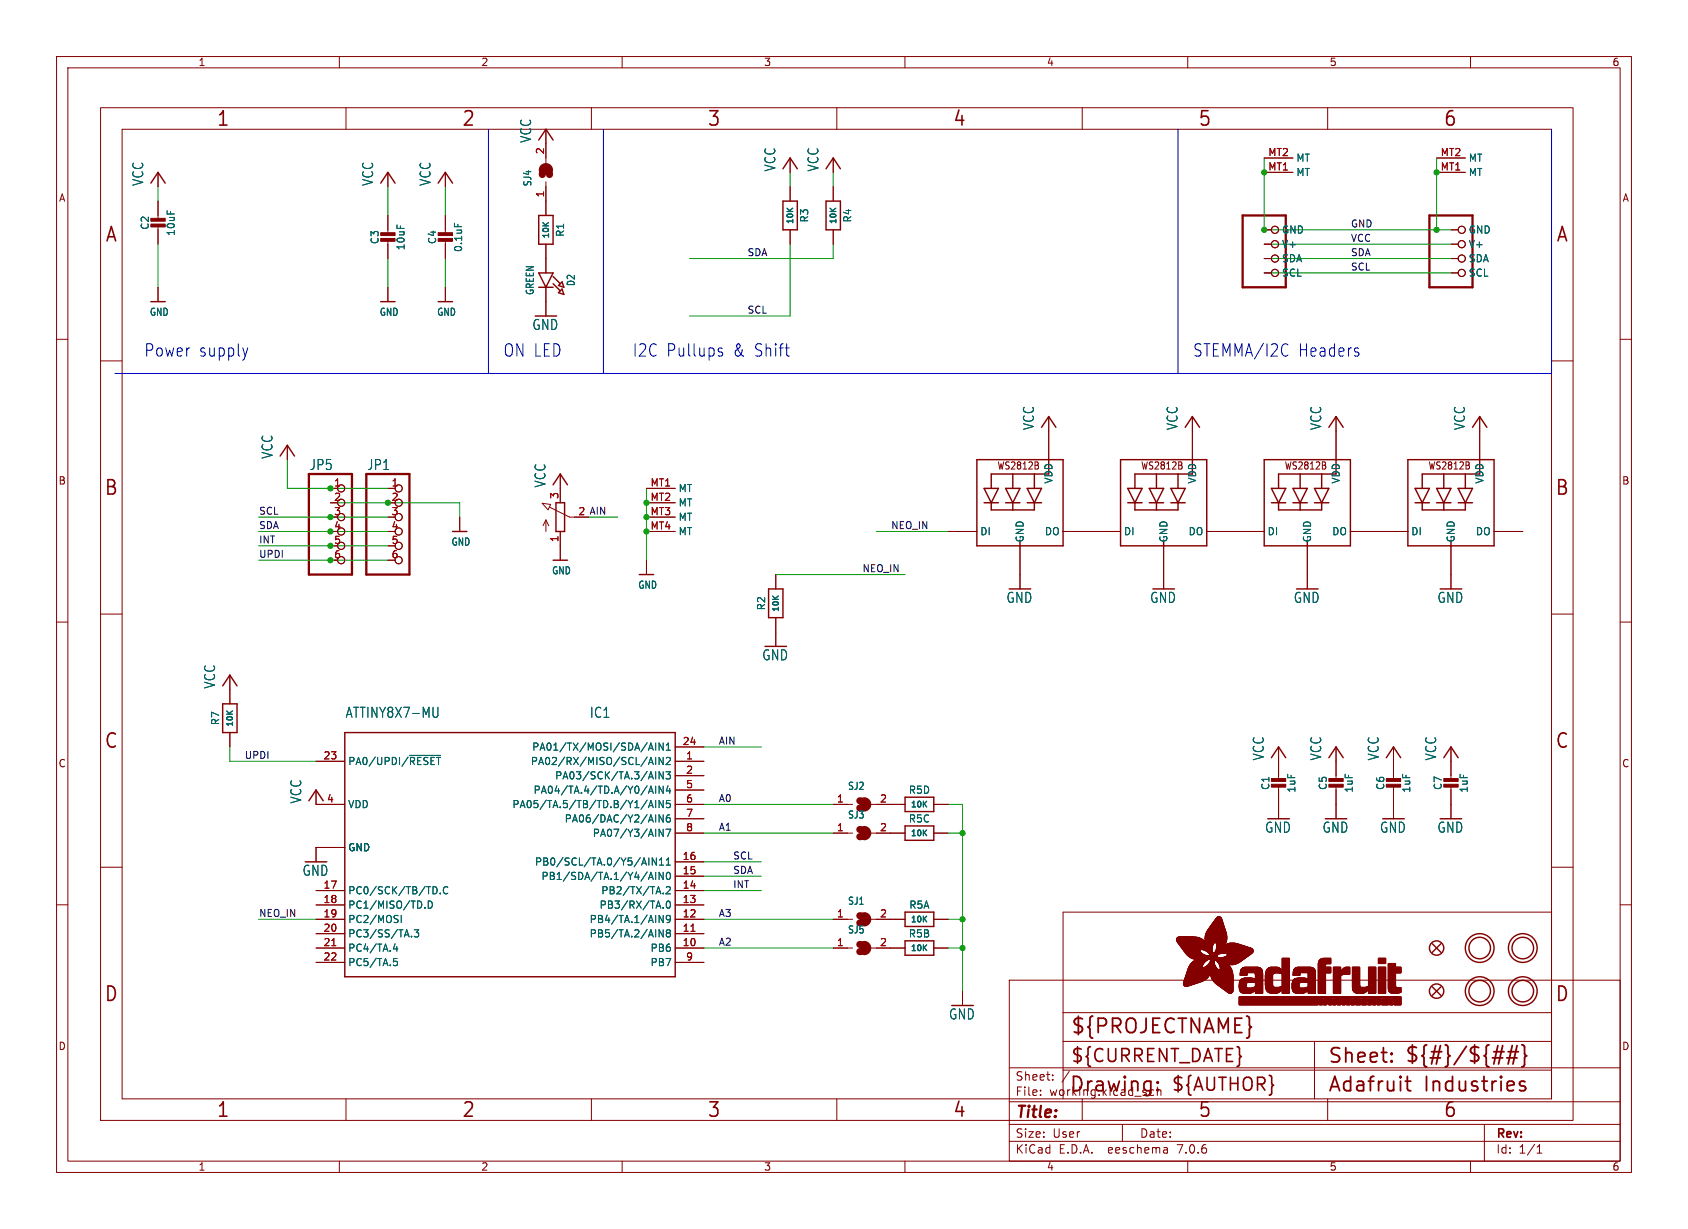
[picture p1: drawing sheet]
<svg xmlns="http://www.w3.org/2000/svg" width="298mm" height="217mm" viewBox="0 0 298 217" stroke-linecap="round" stroke-linejoin="round" font-family="sans-serif">
<defs><g id="words">
<g font-size="3.5" fill="#840000">
<text x="38.2" y="22.7">1</text>
<text x="81.6" y="22.7">2</text>
<text x="125" y="22.7">3</text>
<text x="168.4" y="22.7">4</text>
<text x="211.8" y="22.7">5</text>
<text x="255.1" y="22.7">6</text>
<text x="18.5" y="43.1">A</text>
<text x="275" y="43.1">A</text>
<text x="18.3" y="87.9">B</text>
<text x="274.9" y="87.9">B</text>
<text x="18.3" y="132.7">C</text>
<text x="274.9" y="132.7">C</text>
<text x="18.3" y="177.4">D</text>
<text x="274.9" y="177.4">D</text>
<text x="189.2" y="183.2">${PROJECTNAME}</text>
<text x="234.7" y="188.4">Sheet:</text>
<text x="248.3" y="188.3">${#}/${##}</text>
<text x="38.2" y="197.9">1</text>
<text x="81.6" y="197.9">2</text>
<text x="125" y="197.9">3</text>
<text x="168.4" y="197.9">4</text>
<text x="189" y="193.5">Drawing:</text>
<text x="211.8" y="197.9">5</text>
<text x="234.7" y="193.5">Adafruit</text>
<text x="251.8" y="193.5">Industries</text>
<text x="255.1" y="197.9">6</text>
</g>
<g font-size="3.2" fill="#840000">
<text x="189.2" y="188.2">${CURRENT_DATE}</text>
<text x="207" y="193.3">${AUTHOR}</text>
</g>
<g font-size="3" fill="#0000c2">
<text x="25.4" y="63.3">Power</text>
<text x="35.1" y="63.3">supply</text>
<text x="88.9" y="63.3">ON LED</text>
<text x="111.8" y="63.3">I2C Pullups</text>
<text x="129.6" y="63.3">&amp; Shift</text>
<text x="210.8" y="63.3">STEMMA/I2C</text>
<text x="229.5" y="63.3">Headers</text>
</g>
<text font-size="2.8" fill="#840000" x="179.4" y="198.2">Title:</text>
<g font-size="2.5" fill="#006464">
<text x="94.1" y="25.3" transform="rotate(-90 94.1 25.3)">VCC</text>
<text x="25.5" y="33" transform="rotate(-90 25.5 33)">VCC</text>
<text x="66.2" y="33" transform="rotate(-90 66.2 33)">VCC</text>
<text x="76.3" y="33" transform="rotate(-90 76.3 33)">VCC</text>
<text x="137.3" y="30.4" transform="rotate(-90 137.3 30.4)">VCC</text>
<text x="144.9" y="30.4" transform="rotate(-90 144.9 30.4)">VCC</text>
<text x="94" y="58.6">GND</text>
<text x="183" y="76.1" transform="rotate(-90 183 76.1)">VCC</text>
<text x="208.4" y="76.1" transform="rotate(-90 208.4 76.1)">VCC</text>
<text x="233.8" y="76.1" transform="rotate(-90 233.8 76.1)">VCC</text>
<text x="259.2" y="76.1" transform="rotate(-90 259.2 76.1)">VCC</text>
<text x="48.4" y="81.2" transform="rotate(-90 48.4 81.2)">VCC</text>
<text x="54.7" y="83.3">JP5</text>
<text x="64.8" y="83.3">JP1</text>
<text x="96.7" y="86.3" transform="rotate(-90 96.7 86.3)">VCC</text>
<text x="177.9" y="106.8">GND</text>
<text x="203.3" y="106.8">GND</text>
<text x="228.7" y="106.8">GND</text>
<text x="254.1" y="106.8">GND</text>
<text x="134.7" y="117">GND</text>
<text x="38.2" y="121.9" transform="rotate(-90 38.2 121.9)">VCC</text>
<text x="61" y="127.1">ATTINY8X7-MU</text>
<text x="104.2" y="127.1">IC1</text>
<text x="223.7" y="134.6" transform="rotate(-90 223.7 134.6)">VCC</text>
<text x="233.8" y="134.6" transform="rotate(-90 233.8 134.6)">VCC</text>
<text x="244" y="134.6" transform="rotate(-90 244 134.6)">VCC</text>
<text x="254.1" y="134.6" transform="rotate(-90 254.1 134.6)">VCC</text>
<text x="53.5" y="142.2" transform="rotate(-90 53.5 142.2)">VCC</text>
<text x="223.6" y="147.5">GND</text>
<text x="233.7" y="147.5">GND</text>
<text x="243.9" y="147.5">GND</text>
<text x="254.1" y="147.5">GND</text>
<text x="53.4" y="155.1">GND</text>
<text x="167.7" y="180.5">GND</text>
</g>
<g font-size="2.1" fill="#840000">
<text x="179.4" y="191.3">Sheet:</text>
<text x="179.4" y="194">File:</text>
<text x="185.5" y="194">working.kicad_sch</text>
<text x="179.4" y="201.4">Size:</text>
<text x="186.1" y="201.4">User</text>
<text x="201.4" y="201.4">Date:</text>
<text x="264.4" y="201.6">Rev:</text>
<text x="179.4" y="204.2">KiCad</text>
<text x="187.2" y="204.2">E.D.A.</text>
<text x="196.1" y="204.2">eeschema</text>
<text x="208.4" y="204.2">7.0.6</text>
<text x="264.4" y="204.2">Id:</text>
<text x="268.5" y="204.2">1/1</text>
</g>
<g font-size="1.8" fill="#840000">
<text x="35" y="11.9">1</text>
<text x="85" y="11.9">2</text>
<text x="135" y="11.9">3</text>
<text x="185" y="11.9">4</text>
<text x="235" y="11.9">5</text>
<text x="285" y="11.9">6</text>
<text x="10.3" y="35.9">A</text>
<text x="286.8" y="35.9">A</text>
<text x="176.2" y="83.2">WS2812B</text>
<text x="201.6" y="83.2">WS2812B</text>
<text x="227" y="83.2">WS2812B</text>
<text x="252.4" y="83.2">WS2812B</text>
<text x="10.3" y="85.9">B</text>
<text x="286.7" y="85.9">B</text>
<text x="102.2" y="91.2">2 AIN</text>
<text x="10.3" y="135.9">C</text>
<text x="286.7" y="135.9">C</text>
<text x="10.3" y="185.9">D</text>
<text x="286.7" y="185.9">D</text>
<text x="35" y="207.2">1</text>
<text x="85" y="207.2">2</text>
<text x="135" y="207.2">3</text>
<text x="185" y="207.2">4</text>
<text x="235" y="207.2">5</text>
<text x="285" y="207.2">6</text>
</g>
<g font-size="1.8" fill="#a90000">
<text x="96.3" y="27.4" transform="rotate(-90 96.3 27.4)">2</text>
<text x="224.1" y="27.7">MT2</text>
<text x="254.6" y="27.7">MT2</text>
<text x="96.3" y="35" transform="rotate(-90 96.3 35)">1</text>
<text x="224.1" y="30.2">MT1</text>
<text x="254.6" y="30.2">MT1</text>
<text x="59" y="86.1">1</text>
<text x="59" y="88.6">2</text>
<text x="69.1" y="86.1">1</text>
<text x="69.1" y="88.6">2</text>
<text x="98.8" y="88.3" transform="rotate(-90 98.8 88.3)">3</text>
<text x="114.9" y="86.1">MT1</text>
<text x="114.9" y="88.6">MT2</text>
<text x="59" y="91.2">3</text>
<text x="59" y="93.7">4</text>
<text x="69.1" y="91.2">3</text>
<text x="69.1" y="93.7">4</text>
<text x="98.8" y="96" transform="rotate(-90 98.8 96)">1</text>
<text x="102.2" y="91.2">2</text>
<text x="114.9" y="91.2">MT3</text>
<text x="114.9" y="93.7">MT4</text>
<text x="59" y="96.3">5</text>
<text x="59" y="98.8">6</text>
<text x="69.1" y="96.3">5</text>
<text x="69.1" y="98.8">6</text>
<text x="120.6" y="131.8">24</text>
<text x="57.1" y="134.4">23</text>
<text x="121.2" y="134.4">1</text>
<text x="121.2" y="136.9">2</text>
<text x="57.7" y="142">4</text>
<text x="121.2" y="139.4">5</text>
<text x="121.2" y="142">6</text>
<text x="147.9" y="142">1</text>
<text x="155.5" y="142">2</text>
<text x="121.2" y="144.5">7</text>
<text x="121.2" y="147.1">8</text>
<text x="147.9" y="147.1">1</text>
<text x="155.5" y="147.1">2</text>
<text x="120.6" y="154.7">15</text>
<text x="120.6" y="152.1">16</text>
<text x="57.1" y="157.2">17</text>
<text x="57.1" y="159.8">18</text>
<text x="120.6" y="159.8">13</text>
<text x="120.6" y="157.2">14</text>
<text x="57.1" y="162.3">19</text>
<text x="57.1" y="164.8">20</text>
<text x="57.1" y="167.4">21</text>
<text x="120.6" y="167.4">10</text>
<text x="120.6" y="164.8">11</text>
<text x="120.6" y="162.3">12</text>
<text x="147.9" y="167.4">1</text>
<text x="147.9" y="162.3">1</text>
<text x="155.5" y="167.4">2</text>
<text x="155.5" y="162.3">2</text>
<text x="57.1" y="169.9">22</text>
<text x="121.2" y="169.9">9</text>
</g>
<g font-size="1.8" fill="#006464">
<text x="229.1" y="28.8">MT</text>
<text x="259.6" y="28.8">MT</text>
<text x="94.1" y="33" transform="rotate(-90 94.1 33)">SJ4</text>
<text x="229.1" y="31.3">MT</text>
<text x="259.6" y="31.3">MT</text>
<text x="26.5" y="40.7" transform="rotate(-90 26.5 40.7)">C2</text>
<text x="31.1" y="41.8" transform="rotate(-90 31.1 41.8)">10uF</text>
<text x="99.9" y="42" transform="rotate(-90 99.9 42)">R1</text>
<text x="143.1" y="39.4" transform="rotate(-90 143.1 39.4)">R3</text>
<text x="150.7" y="39.4" transform="rotate(-90 150.7 39.4)">R4</text>
<text x="226.6" y="41.5">GND</text>
<text x="259.6" y="41.5">GND</text>
<text x="67.2" y="43.3" transform="rotate(-90 67.2 43.3)">C3</text>
<text x="71.7" y="44.4" transform="rotate(-90 71.7 44.4)">10uF</text>
<text x="77.3" y="43.3" transform="rotate(-90 77.3 43.3)">C4</text>
<text x="81.9" y="44.7" transform="rotate(-90 81.9 44.7)">0.1uF</text>
<text x="226.6" y="44">V+</text>
<text x="226.6" y="46.6">SDA</text>
<text x="259.6" y="44">V+</text>
<text x="259.6" y="46.6">SDA</text>
<text x="94.6" y="52.3" transform="rotate(-90 94.6 52.3)">GREEN</text>
<text x="101.8" y="50.7" transform="rotate(-90 101.8 50.7)">D2</text>
<text x="226.6" y="49.1">SCL</text>
<text x="259.6" y="49.1">SCL</text>
<text x="26.4" y="56">GND</text>
<text x="67" y="56">GND</text>
<text x="77.2" y="56">GND</text>
<text x="119.9" y="87.2">MT</text>
<text x="119.9" y="89.8">MT</text>
<text x="186.3" y="85.6" transform="rotate(-90 186.3 85.6)">VDD</text>
<text x="211.7" y="85.6" transform="rotate(-90 211.7 85.6)">VDD</text>
<text x="237.1" y="85.6" transform="rotate(-90 237.1 85.6)">VDD</text>
<text x="262.5" y="85.6" transform="rotate(-90 262.5 85.6)">VDD</text>
<text x="119.9" y="92.3">MT</text>
<text x="119.9" y="94.8">MT</text>
<text x="173.2" y="94.8">DI</text>
<text x="184.6" y="94.8">DO</text>
<text x="198.6" y="94.8">DI</text>
<text x="210" y="94.8">DO</text>
<text x="224" y="94.8">DI</text>
<text x="235.4" y="94.8">DO</text>
<text x="249.4" y="94.8">DI</text>
<text x="260.8" y="94.8">DO</text>
<text x="79.7" y="96.7">GND</text>
<text x="97.5" y="101.8">GND</text>
<text x="181.2" y="96" transform="rotate(-90 181.2 96)">GND</text>
<text x="206.6" y="96" transform="rotate(-90 206.6 96)">GND</text>
<text x="232" y="96" transform="rotate(-90 232 96)">GND</text>
<text x="257.4" y="96" transform="rotate(-90 257.4 96)">GND</text>
<text x="112.7" y="104.3">GND</text>
<text x="135.5" y="108" transform="rotate(-90 135.5 108)">R2</text>
<text x="39" y="128.3" transform="rotate(-90 39 128.3)">R7</text>
<text x="61.5" y="135.5">PA0/UPDI/~{RESET}</text>
<text x="93.8" y="135.5">PA02/RX/MISO/SCL/AIN2</text>
<text x="94" y="132.9">PA01/TX/MOSI/SDA/AIN1</text>
<text x="61.5" y="143.1">VDD</text>
<text x="90.5" y="143.1">PA05/TA.5/TB/TD.B/Y1/AIN5</text>
<text x="94.2" y="140.6">PA04/TA.4/TD.A/Y0/AIN4</text>
<text x="98" y="138">PA03/SCK/TA.3/AIN3</text>
<text x="149.8" y="139.9">SJ2</text>
<text x="160.6" y="140.6">R5D</text>
<text x="224.6" y="139.8" transform="rotate(-90 224.6 139.8)">C1</text>
<text x="229.2" y="140.3" transform="rotate(-90 229.2 140.3)">1uF</text>
<text x="234.8" y="139.8" transform="rotate(-90 234.8 139.8)">C5</text>
<text x="239.4" y="140.3" transform="rotate(-90 239.4 140.3)">1uF</text>
<text x="245" y="139.8" transform="rotate(-90 245 139.8)">C6</text>
<text x="249.5" y="140.3" transform="rotate(-90 249.5 140.3)">1uF</text>
<text x="255.1" y="139.8" transform="rotate(-90 255.1 139.8)">C7</text>
<text x="259.7" y="140.3" transform="rotate(-90 259.7 140.3)">1uF</text>
<text x="99.7" y="145.6">PA06/DAC/Y2/AIN6</text>
<text x="104.7" y="148.2">PA07/Y3/AIN7</text>
<text x="149.8" y="144.9">SJ3</text>
<text x="160.6" y="145.6">R5C</text>
<text x="61.5" y="150.7">GND</text>
<text x="94.5" y="153.3">PB0/SCL/TA.0/Y5/AIN11</text>
<text x="95.6" y="155.8">PB1/SDA/TA.1/Y4/AIN0</text>
<text x="61.5" y="158.3">PC0/SCK/TB/TD.C</text>
<text x="61.5" y="160.9">PC1/MISO/TD.D</text>
<text x="105.9" y="160.9">PB3/RX/TA.0</text>
<text x="106.2" y="158.3">PB2/TX/TA.2</text>
<text x="149.8" y="160.2">SJ1</text>
<text x="160.7" y="160.9">R5A</text>
<text x="61.5" y="163.4">PC2/MOSI</text>
<text x="61.5" y="166">PC3/SS/TA.3</text>
<text x="104.2" y="166">PB5/TA.2/AIN8</text>
<text x="104.2" y="163.4">PB4/TA.1/AIN9</text>
<text x="149.8" y="165.3">SJ5</text>
<text x="160.6" y="166">R5B</text>
<text x="61.5" y="168.5">PC4/TA.4</text>
<text x="61.5" y="171">PC5/TA.5</text>
<text x="114.9" y="168.5">PB6</text>
<text x="114.9" y="171">PB7</text>
</g>
<g font-size="1.7" fill="#0f0f0f">
<text x="238.8" y="40.3">GND</text>
<text x="132.1" y="45.4">SDA</text>
<text x="238.8" y="45.4">SDA</text>
<text x="238.8" y="42.8">VCC</text>
<text x="238.8" y="47.9">SCL</text>
<text x="132.1" y="55.5">SCL</text>
<text x="45.7" y="93.6">SDA</text>
<text x="45.7" y="91.1">SCL</text>
<text x="157.5" y="93.6">NEO_IN</text>
<text x="45.7" y="98.7">UPDI</text>
<text x="45.7" y="96.2">INT</text>
<text x="152.4" y="101.3">NEO_IN</text>
<text x="127" y="131.7">AIN</text>
<text x="43.2" y="134.3">UPDI</text>
<text x="127" y="141.9">A0</text>
<text x="127" y="147">A1</text>
<text x="129.5" y="154.6">SDA</text>
<text x="129.5" y="152.1">SCL</text>
<text x="129.5" y="157.1">INT</text>
<text x="45.7" y="162.2">NEO_IN</text>
<text x="127" y="162.2">A3</text>
<text x="127" y="167.3">A2</text>
</g>
<g font-size="1.4" fill="#006464">
<text x="140.5" y="39.8" transform="rotate(-90 140.5 39.8)">10K</text>
<text x="148.1" y="39.8" transform="rotate(-90 148.1 39.8)">10K</text>
<text x="97.3" y="42.3" transform="rotate(-90 97.3 42.3)">10K</text>
<text x="138" y="108.4" transform="rotate(-90 138 108.4)">10K</text>
<text x="41.5" y="128.7" transform="rotate(-90 41.5 128.7)">10K</text>
<text x="160.9" y="143.1">10K</text>
<text x="160.9" y="148.1">10K</text>
<text x="160.9" y="163.4">10K</text>
<text x="160.9" y="168.5">10K</text>
</g>
</g></defs>
<g fill="none" stroke="#840000" stroke-width=".18">
<path d="M10 10h278.5v197.3h-278.5zM12 12h274.5v193.3h-274.5zM17.8 19h260.3v179.1h-260.3zM60 10v2M61.2 19v3.9M104.6 19v3.9M110 10v2M148 19v3.9M160 10v2M191.3 19v3.9M210 10v2M234.7 19v3.9"/>
<path d="M260 10v2M21.6 22.9h252.7v171.4h-252.7zM27.9 30.5v2.5M27.9 35.6v3.3M27.9 39.9v3.3M68.6 30.5v2.5M68.6 38.1v3.3M78.7 30.5v2.5M78.7 38.1v3.3M96.5 22.9v5.9M96.5 32.1v6M139.7 27.9v2.6"/>
<path d="M139.7 33v2.6M147.3 27.9v2.6M147.3 33v2.6M223.5 30.5h5.1M223.5 27.9h5.1M254 30.5h5.1M254 27.9h5.1M10 60h2M27.9 50.8v2.5M68.6 42.4v3.3M68.6 50.8v2.5M78.7 42.4v3.3"/>
<path d="M78.7 50.8v2.5M96.5 43.2v5.1M96.5 50.8v5.1M139.7 40.6v2.6M147.3 40.6v2.6M223.5 40.6h1.3M223.5 43.2h1.3M223.5 45.7h1.3M223.5 48.3h1.3M256.5 40.6h1.3M256.5 43.2h1.3M256.5 45.7h1.3"/>
<path d="M256.5 48.3h1.3M286.5 60h2M17.8 63.8h3.8M50.8 78.7v2.6M185.4 73.7v7.6M210.8 73.7v7.6M236.2 73.7v7.6M261.6 73.7v7.6M274.3 63.8h3.8M58.4 91.4h1.3M58.4 86.4h1.3M58.4 96.5h1.3"/>
<path d="M58.4 99.1h1.3M68.6 91.4h1.2M68.6 86.4h1.2M68.6 96.5h1.2M68.6 99.1h1.2M81.3 91.4v2.6M95.9 89l1.5 .2-.5 .9zM96.5 91.9v2.1M96.5 91.9l-.5 1.1M96.5 91.9l.5 1.1M97.2 89.7l3.5 1.7h.9M99.1 83.8v5.1"/>
<path d="M99.1 94v5.1M114.3 91.4h5.1M114.3 94h5.1M114.3 86.4h5.1M114.3 88.9h5.1M114.3 99.1v2.5M167.6 94h5.1M180.3 96.5v7.6M183.6 82.4v.4M188 94h10.1M205.7 96.5v7.6M209 82.4v.4"/>
<path d="M213.4 94h10.1M231.1 96.5v7.6M234.4 82.4v.4M238.8 94h10.1M256.5 96.5v7.6M259.8 82.4v.4M264.2 94h5M10 110h2M17.8 108.6h3.8M40.6 119.4v5.1M137.2 101.6v2.5M137.2 109.2v5.1"/>
<path d="M274.3 108.6h3.8M286.5 110h2M40.6 129.5v2.6M55.9 139.7v2.5h5.1M55.9 134.6h5.1M119.4 134.6h5.1M119.4 137.2h5.1M119.4 132.1h5.1M119.4 139.7h5.1M226.1 132.1v5.8M226.1 138.9v5.9M236.2 132.1v5.8"/>
<path d="M236.2 138.9v5.9M246.4 132.1v5.8M246.4 138.9v5.9M256.5 132.1v5.8M256.5 138.9v5.9M10 160h2M17.8 153.4h3.8M55.9 157.5h5.1M61 149.9h-5.1v2.5M119.4 157.5h5.1M119.4 154.9h5.1M119.4 152.4h5.1"/>
<path d="M119.4 142.2h5.1M119.4 144.8h5.1M119.4 147.3h5.1M147.3 142.2h3.4M147.3 147.3h3.4M154.1 142.2h5.9M154.1 147.3h5.9M165.1 142.2h2.5M165.1 147.3h2.5M274.3 153.4h3.8M286.5 160h2M55.9 160h5.1"/>
<path d="M55.9 167.6h5.1M55.9 165.1h5.1M55.9 162.6h5.1M55.9 170.2h5.1M119.4 160h5.1M119.4 167.6h5.1M119.4 165.1h5.1M119.4 162.6h5.1M119.4 170.2h5.1M147.3 167.6h3.4M147.3 162.6h3.4M154.1 167.6h5.9"/>
<path d="M154.1 162.6h5.9M165.1 167.6h2.5M165.1 162.6h2.5M170.2 175.3v2.5M178.4 173.3h108.1v32h-108.1zM188 179.1h86.3M274.3 161.3h-86.3v33M61.2 194.3v3.8M104.6 194.3v3.8M148 194.3v3.8M178.4 198.8h108.1M178.4 194.8h108.1"/>
<path d="M178.4 188.8h108.1M184 193.6v.1M184 192.8v.1M186.1 190.9v.1M186.1 190.1v.1M188 184.1h86.3M188 189.2h86.3M189.1 189.4l-1.3 2M191.3 194.3v3.8M198.4 198.8v3M203.8 192.7l.2 .1M204 193.6l-.2 .1"/>
<path d="M204.6 192.2v1.5M204.6 192.9l.2-.2 .4 .1 .1 .9M232.4 184.1v10.2M234.7 194.3v3.8M262.5 198.8v6.5M60 205.3v2M110 205.3v2M160 205.3v2M178.4 201.8h108.1M206.3 203l.1 .9M206.4 203.8l-.1 .1M206.4 203.3h-.1"/>
<path d="M210 205.3v2M260 205.3v2M271.8 203.9h.8M271.8 202.8l.4-.4v1.5"/>
<circle cx="225.4" cy="48.3" r=".63"/>
<circle cx="225.4" cy="43.2" r=".63"/>
<circle cx="225.4" cy="45.7" r=".63"/>
<circle cx="225.4" cy="40.6" r=".63"/>
<circle cx="258.4" cy="40.6" r=".63"/>
<circle cx="258.4" cy="45.7" r=".63"/>
<circle cx="258.4" cy="43.2" r=".63"/>
<circle cx="258.4" cy="48.3" r=".63"/>
<circle cx="60.3" cy="96.5" r=".63"/>
<circle cx="60.3" cy="86.4" r=".63"/>
<circle cx="60.3" cy="88.9" r=".63"/>
<circle cx="60.3" cy="91.4" r=".63"/>
<circle cx="60.3" cy="99.1" r=".63"/>
<circle cx="60.3" cy="94" r=".63"/>
<circle cx="70.5" cy="88.9" r=".63"/>
<circle cx="70.5" cy="91.4" r=".63"/>
<circle cx="70.5" cy="86.4" r=".63"/>
<circle cx="70.5" cy="96.5" r=".63"/>
<circle cx="70.5" cy="99.1" r=".63"/>
<circle cx="70.5" cy="94" r=".63"/>
</g>
<g fill="#840000" stroke="#840000" stroke-width=".18">
<path d="M26.7 39.6h2.5v.5h-2.5z"/>
<path d="M26.7 38.6h2.5v.5h-2.5z"/>
<path d="M77.5 42.2h2.5v.5h-2.5z"/>
<path d="M77.5 41.1h2.5v.6h-2.5z"/>
<path d="M67.3 42.2h2.5v.5h-2.5z"/>
<path d="M67.3 41.1h2.5v.6h-2.5z"/>
<path d="M208 166.3h4.8z"/>
<path d="M208 166.2l4.8 .1z"/>
<path d="M208 166.2h4.8z"/>
<path d="M208 166.2h4.7z"/>
<path d="M208 166.1l4.7 .1z"/>
<path d="M208 166.1h4.6z"/>
<path d="M208 166l4.5 .1z"/>
<path d="M208 166h4.5z"/>
<path d="M208 166.4h4.9z"/>
<path d="M208 166.3l4.9 .1z"/>
<path d="M208 166h4.4z"/>
<path d="M208 165.9l4.4 .1z"/>
<path d="M208.1 166.4l4.9 .1z"/>
<path d="M208.1 165.9h4.2z"/>
<path d="M208.1 166.5h4.9z"/>
<path d="M208.1 165.9h4.1z"/>
<path d="M208.1 165.8l4 .1z"/>
<path d="M208.1 166.6h5z"/>
<path d="M208.1 166.5l4.9 .1z"/>
<path d="M208.1 165.8h3.9z"/>
<path d="M208.2 166.6h4.9z"/>
<path d="M208.2 165.8h3.6z"/>
<path d="M208.2 166.6l4.9 .1z"/>
<path d="M208.2 165.7l3.5 .1z"/>
<path d="M208.2 166.7h5z"/>
<path d="M208.2 166.7h4.9z"/>
<path d="M208.3 166.7l4.9 .1z"/>
<path d="M208.3 165.7h3.3z"/>
<path d="M208.3 166.8h6.3z"/>
<path d="M208.3 166.8h4.9z"/>
<path d="M208.3 166.8l6.3 .1z"/>
<path d="M208.4 166.9h6.2z"/>
<path d="M208.4 167h6.1z"/>
<path d="M208.4 166.9l6.1 .1z"/>
<path d="M208.4 165.7h2.8z"/>
<path d="M208.5 167h6z"/>
<path d="M208.5 167l6 .1z"/>
<path d="M208.6 167.1h5.9z"/>
<path d="M208.6 167.1l5.8 .1z"/>
<path d="M208.6 167.2h5.8z"/>
<path d="M208.7 167.2l5.7 .1z"/>
<path d="M208.7 167.3h5.7z"/>
<path d="M208.7 167.3l5.7 .1z"/>
<path d="M208.8 167.4h5.6z"/>
<path d="M208.8 167.5h5.5z"/>
<path d="M208.8 167.4l5.5 .1z"/>
<path d="M208.9 167.5l5.4 .1z"/>
<path d="M208.9 167.6h5.4z"/>
<path d="M208.9 167.6l5.4 .1z"/>
<path d="M209 167.7h5.3z"/>
<path d="M209 167.7l5.3 .1z"/>
<path d="M209 167.8h5.3z"/>
<path d="M209.1 167.8h5.2z"/>
<path d="M209.1 167.8l5.2 .1z"/>
<path d="M209.1 167.9h5.2z"/>
<path d="M209.2 167.9l3.1 .1z"/>
<path d="M209.2 168h3z"/>
<path d="M209.2 174.1h1.8z"/>
<path d="M209.2 174l1.8 .1z"/>
<path d="M209.2 174h2z"/>
<path d="M209.2 174h2.1z"/>
<path d="M209.2 173.9l2.1 .1z"/>
<path d="M209.2 173.9h2.3z"/>
<path d="M209.2 173.9h2.4z"/>
<path d="M209.2 173.8l2.4 .1z"/>
<path d="M209.2 173.8h2.6z"/>
<path d="M209.2 168l3 .1z"/>
<path d="M209.3 174.1l1.4 .1z"/>
<path d="M209.3 174.1h1.5z"/>
<path d="M209.3 173.8h2.6z"/>
<path d="M209.3 173.7l2.6 .1z"/>
<path d="M209.3 173.7h2.8z"/>
<path d="M209.3 168.1h2.9z"/>
<path d="M209.3 174.2h1.2z"/>
<path d="M209.3 174.2h1.3z"/>
<path d="M209.3 173.7h2.9z"/>
<path d="M209.3 173.6l3 .1z"/>
<path d="M209.3 173.6h3.1z"/>
<path d="M209.3 173.6h3.2z"/>
<path d="M209.3 168.1l2.9 .1z"/>
<path d="M209.3 174.2l1.1 .1z"/>
<path d="M209.3 173.5l3.3 .1z"/>
<path d="M209.3 173.5h3.3z"/>
<path d="M209.3 173.4l3.4 .1z"/>
<path d="M209.3 173.4h3.5z"/>
<path d="M209.3 168.2h2.9z"/>
<path d="M209.4 174.3h.9z"/>
<path d="M209.4 173.4h3.4z"/>
<path d="M209.4 174.3h.8z"/>
<path d="M209.4 173.3l3.5 .1z"/>
<path d="M209.4 173.3h3.5z"/>
<path d="M209.4 173.3h3.6z"/>
<path d="M209.4 173.2l3.7 .1z"/>
<path d="M209.4 168.3h2.8z"/>
<path d="M209.4 168.2l2.8 .1z"/>
<path d="M209.4 174.3l.7 .1z"/>
<path d="M209.4 173.2h3.7z"/>
<path d="M209.4 173.2h3.8z"/>
<path d="M209.4 173.1l3.8 .1z"/>
<path d="M209.4 173.1h3.9z"/>
<path d="M209.5 173.1h3.8z"/>
<path d="M209.5 173l3.8 .1z"/>
<path d="M209.5 168.3l2.8 .1z"/>
<path d="M209.5 174.4h.5z"/>
<path d="M209.5 173h3.9z"/>
<path d="M209.5 172.9l4 .1z"/>
<path d="M209.5 168.4h2.8z"/>
<path d="M209.5 172.9h4z"/>
<path d="M209.5 172.8l4.1 .1z"/>
<path d="M209.5 172.8h4.1z"/>
<path d="M209.5 168.4l2.9 .1z"/>
<path d="M209.6 172.8h4z"/>
<path d="M209.6 172.7l4 .1z"/>
<path d="M209.6 168.5h2.8z"/>
<path d="M209.6 174.4h.3z"/>
<path d="M209.6 172.7h4.1z"/>
<path d="M209.6 172.6l4.1 .1z"/>
<path d="M209.6 168.5l2.9 .1z"/>
<path d="M209.6 172.6h4.1z"/>
<path d="M209.6 172.6h4.2z"/>
<path d="M209.6 172.5l4.2 .1z"/>
<path d="M209.6 172.5h4.2z"/>
<path d="M209.6 168.6h3z"/>
<path d="M209.6 168.6h2.9z"/>
<path d="M209.7 172.5h4.1z"/>
<path d="M209.7 172.4l4.1 .1z"/>
<path d="M209.7 172.4h4.2z"/>
<path d="M209.7 172.3l4.2 .1z"/>
<path d="M209.7 168.6l2.9 .1z"/>
<path d="M209.8 172.3h4.1z"/>
<path d="M209.8 172.2l4.1 .1z"/>
<path d="M209.8 172.2h4.1z"/>
<path d="M209.8 168.7l2.9 .1z"/>
<path d="M209.8 168.7h2.9z"/>
<path d="M209.8 172.1l4.2 .1z"/>
<path d="M209.8 172.1h4.2z"/>
<path d="M209.8 168.8h3z"/>
<path d="M209.8 172l4.2 .1z"/>
<path d="M209.8 172h4.2z"/>
<path d="M209.8 168.8h3.1z"/>
<path d="M209.9 171.9l4.1 .1z"/>
<path d="M209.9 171.9h4.1z"/>
<path d="M209.9 168.8l3 .1z"/>
<path d="M209.9 171.8l4.1 .1z"/>
<path d="M209.9 171.8h4.1z"/>
<path d="M209.9 168.9h3.1z"/>
<path d="M209.9 171.8h8z"/>
<path d="M209.9 171.7l8 .1z"/>
<path d="M209.9 171.7h7.9z"/>
<path d="M209.9 168.9h3.2z"/>
<path d="M210 171.6l7.8 .1z"/>
<path d="M210 171.6h7.8z"/>
<path d="M210 168.9l3.2 .1z"/>
<path d="M210 171.5l7.8 .1z"/>
<path d="M210 171.5h5.5z"/>
<path d="M210 169h3.3z"/>
<path d="M210 171.5h5.4z"/>
<path d="M210 171.4l5.4 .1z"/>
<path d="M210 171.4h5.3z"/>
<path d="M210 169h5.2z"/>
<path d="M210.1 171.3l5.1 .1z"/>
<path d="M210.1 171.3h5.1z"/>
<path d="M210.1 169l5.1 .1z"/>
<path d="M210.1 171.2l5 .1z"/>
<path d="M210.1 171.2h5z"/>
<path d="M210.1 171.1l5 .1z"/>
<path d="M210.1 171.1h4.9z"/>
<path d="M210.1 169.1h5z"/>
<path d="M210.2 171l2.5 .1z"/>
<path d="M210.2 171h2.5z"/>
<path d="M210.2 169.1h5z"/>
<path d="M210.2 171h2.4z"/>
<path d="M210.2 169.1l5 .1z"/>
<path d="M210.2 170.9l2.4 .1z"/>
<path d="M210.2 170.9h2.4z"/>
<path d="M210.2 169.2h5z"/>
<path d="M210.3 170.8l2.3 .1z"/>
<path d="M210.3 170.8h2.3z"/>
<path d="M210.3 169.2h4.9z"/>
<path d="M210.3 170.7l2.3 .1z"/>
<path d="M210.3 170.7h2.3z"/>
<path d="M210.3 169.2l5 .1z"/>
<path d="M210.4 170.7h2.2z"/>
<path d="M210.4 170.6l2.3 .1z"/>
<path d="M210.4 170.6h2.3z"/>
<path d="M210.4 169.3h5z"/>
<path d="M210.4 170.5l2.3 .1z"/>
<path d="M210.5 170.5h2.2z"/>
<path d="M210.5 169.3l5.2 .1z"/>
<path d="M210.5 170.4l2.3 .1z"/>
<path d="M210.5 170.4h2.3z"/>
<path d="M210.6 170.4h2.2z"/>
<path d="M210.6 169.4h9.6z"/>
<path d="M210.6 170.3l2.2 .1z"/>
<path d="M210.6 170.3h2.2z"/>
<path d="M210.7 170.3h2.2z"/>
<path d="M210.7 169.4l9.4 .1z"/>
<path d="M210.7 170.2l2.2 .1z"/>
<path d="M210.7 170.2h2.2z"/>
<path d="M210.8 170.2h2.2z"/>
<path d="M210.8 170.1l2.2 .1z"/>
<path d="M210.8 169.5h9.3z"/>
<path d="M210.8 170.1h2.2z"/>
<path d="M210.9 170.1h2.2z"/>
<path d="M211 170l2.1 .1z"/>
<path d="M211 170h2.1z"/>
<path d="M211 169.5l9 .1z"/>
<path d="M211 170h2.2z"/>
<path d="M211.1 169.9l2.2 .1z"/>
<path d="M211.1 169.9h2.2z"/>
<path d="M211.2 169.6h8.7z"/>
<path d="M211.2 169.8l2.1 .1z"/>
<path d="M211.3 169.8h2.1z"/>
<path d="M211.3 169.6h8.6z"/>
<path d="M211.4 169.7l2.1 .1z"/>
<path d="M211.5 169.7h2.1z"/>
<path d="M211.6 169.7h2z"/>
<path d="M211.7 169.6l2 .1z"/>
<path d="M212.7 167.9l1.6 .1z"/>
<path d="M212.8 168h1.5z"/>
<path d="M212.9 168h1.4z"/>
<path d="M212.9 171l2.1 .1z"/>
<path d="M213 171h2z"/>
<path d="M213 168l1.3 .1z"/>
<path d="M213 166h3.9z"/>
<path d="M213 165.9l3.9 .1z"/>
<path d="M213 165.9h3.9z"/>
<path d="M213 165.8l3.9 .1z"/>
<path d="M213.1 171h1.9z"/>
<path d="M213.1 168.1h1.2z"/>
<path d="M213.1 166.3l3.8 .1z"/>
<path d="M213.1 166.3h3.8z"/>
<path d="M213.1 166.2l3.8 .1z"/>
<path d="M213.1 166.2h3.8z"/>
<path d="M213.1 166.1l3.8 .1z"/>
<path d="M213.1 166.1h3.8z"/>
<path d="M213.1 166l3.8 .1z"/>
<path d="M213.1 165.8h3.8z"/>
<path d="M213.1 165.7l3.8 .1z"/>
<path d="M213.1 165.7h3.8z"/>
<path d="M213.1 165.6l3.8 .1z"/>
<path d="M213.1 165.6h3.8z"/>
<path d="M213.1 165.5l3.8 .1z"/>
<path d="M213.1 165.5h3.8z"/>
<path d="M213.1 166.4l3.7 .1z"/>
<path d="M213.1 166.4h3.8z"/>
<path d="M213.1 165.4l3.8 .1z"/>
<path d="M213.1 165.4h3.8z"/>
<path d="M213.1 170.9l1.9 .1z"/>
<path d="M213.1 166.5l3.7 .1z"/>
<path d="M213.1 166.5h3.7z"/>
<path d="M213.1 165.3l3.8 .1z"/>
<path d="M213.1 165.3h3.8z"/>
<path d="M213.2 170.9h1.7z"/>
<path d="M213.2 166.7h1.6z"/>
<path d="M213.2 166.6l3.6 .1z"/>
<path d="M213.2 166.6h3.6z"/>
<path d="M213.2 165.2l3.7 .1z"/>
<path d="M213.2 165.2h3.7z"/>
<path d="M213.2 165.1l3.7 .1z"/>
<path d="M213.2 168.1l1.1 .1z"/>
<path d="M213.2 166.7l1.5 .1z"/>
<path d="M213.2 166.7h1.5z"/>
<path d="M213.2 165.1h3.6z"/>
<path d="M213.2 165l3.6 .1z"/>
<path d="M213.3 170.9h1.6z"/>
<path d="M213.3 166.8h1.3z"/>
<path d="M213.3 165h3.5z"/>
<path d="M213.3 164.9l3.5 .1z"/>
<path d="M213.3 170.8l1.6 .1z"/>
<path d="M213.3 168.2h1z"/>
<path d="M213.3 164.9h3.5z"/>
<path d="M213.3 164.8l3.5 .1z"/>
<path d="M213.4 170.8h1.5z"/>
<path d="M213.4 164.8h3.4z"/>
<path d="M213.4 164.8h3.3z"/>
<path d="M213.4 164.7l3.3 .1z"/>
<path d="M213.4 168.2l1 .1z"/>
<path d="M213.4 164.7h3.3z"/>
<path d="M213.4 164.6l3.3 .1z"/>
<path d="M213.5 170.7l1.4 .1z"/>
<path d="M213.5 170.7h1.3z"/>
<path d="M213.5 168.3h.9z"/>
<path d="M213.5 164.6h3.2z"/>
<path d="M213.5 164.5l3.2 .1z"/>
<path d="M213.5 164.5h3.2z"/>
<path d="M213.5 164.5h3.1z"/>
<path d="M213.6 170.6l1.2 .1z"/>
<path d="M213.6 170.6h1.2z"/>
<path d="M213.6 168.3l.8 .1z"/>
<path d="M213.6 164.4l3 .1z"/>
<path d="M213.6 164.4h3z"/>
<path d="M213.6 168.4h.8z"/>
<path d="M213.6 164.3l3 .1z"/>
<path d="M213.7 170.5l1.1 .1z"/>
<path d="M213.7 170.5h1.1z"/>
<path d="M213.7 168.4l.8 .1z"/>
<path d="M213.7 164.3h2.9z"/>
<path d="M213.7 170.5h1z"/>
<path d="M213.7 168.5h.9z"/>
<path d="M213.7 168.5h.8z"/>
<path d="M213.7 164.2l2.9 .1z"/>
<path d="M213.7 164.2h2.8z"/>
<path d="M213.7 170.4l1 .1z"/>
<path d="M213.8 170.4h.9z"/>
<path d="M213.8 169h1.4z"/>
<path d="M213.8 168.6h2.1z"/>
<path d="M213.8 168.5l2.3 .1z"/>
<path d="M213.8 164.2h2.7z"/>
<path d="M213.8 164.1l2.7 .1z"/>
<path d="M213.8 170.3l.9 .1z"/>
<path d="M213.8 168.9l1.4 .1z"/>
<path d="M213.8 168.6l1.9 .1z"/>
<path d="M213.8 168.6h2z"/>
<path d="M213.8 164.1h2.7z"/>
<path d="M213.8 170.3h.9z"/>
<path d="M213.8 168.9h1.4z"/>
<path d="M213.8 168.7h1.7z"/>
<path d="M213.8 164l2.7 .1z"/>
<path d="M213.9 170.3h.8z"/>
<path d="M213.9 170.2l.8 .1z"/>
<path d="M213.9 168.9h1.4z"/>
<path d="M213.9 168.8l1.4 .1z"/>
<path d="M213.9 168.8h1.4z"/>
<path d="M213.9 168.8h1.5z"/>
<path d="M213.9 168.7l1.6 .1z"/>
<path d="M213.9 164h2.6z"/>
<path d="M213.9 170.2h.8z"/>
<path d="M213.9 169.6l6 .1z"/>
<path d="M213.9 163.9l2.6 .1z"/>
<path d="M213.9 170.1l.8 .1z"/>
<path d="M213.9 163.9h2.5z"/>
<path d="M214 170.1h.7z"/>
<path d="M214 170l.7 .1z"/>
<path d="M214 169.7h5.8z"/>
<path d="M214 163.8l2.4 .1z"/>
<path d="M214 163.8h2.4z"/>
<path d="M214 170h.7z"/>
<path d="M214 169.9l.7 .1z"/>
<path d="M214 169.9h.7z"/>
<path d="M214 169.8l.7 .1z"/>
<path d="M214 169.8h.8z"/>
<path d="M214 169.7l5.7 .1z"/>
<path d="M214 172.2l4 .1z"/>
<path d="M214 172.2h4z"/>
<path d="M214 172.2h3.9z"/>
<path d="M214 172.1l3.9 .1z"/>
<path d="M214 172.1h3.9z"/>
<path d="M214 172l3.9 .1z"/>
<path d="M214 172h3.9z"/>
<path d="M214 171.9l3.9 .1z"/>
<path d="M214 163.7l2.4 .1z"/>
<path d="M214.1 172.6h3.9z"/>
<path d="M214.1 172.5l3.9 .1z"/>
<path d="M214.1 172.5h3.9z"/>
<path d="M214.1 172.4l3.9 .1z"/>
<path d="M214.1 172.4h3.9z"/>
<path d="M214.1 172.3l3.9 .1z"/>
<path d="M214.1 172.3h3.9z"/>
<path d="M214.1 171.9h3.8z"/>
<path d="M214.1 171.8l3.8 .1z"/>
<path d="M214.1 171.8h3.8z"/>
<path d="M214.1 163.7h2.3z"/>
<path d="M214.1 172.7h3.9z"/>
<path d="M214.1 172.6l3.9 .1z"/>
<path d="M214.1 163.6l2.3 .1z"/>
<path d="M214.1 163.6h2.3z"/>
<path d="M214.1 172.8h3.9z"/>
<path d="M214.1 172.7l3.9 .1z"/>
<path d="M214.2 172.9h3.8z"/>
<path d="M214.2 172.8l3.8 .1z"/>
<path d="M214.2 172.8h3.8z"/>
<path d="M214.2 163.6h2.1z"/>
<path d="M214.2 163.5l2.1 .1z"/>
<path d="M214.2 173h3.8z"/>
<path d="M214.2 172.9l3.8 .1z"/>
<path d="M214.2 163.5h2.1z"/>
<path d="M214.2 163.4l2.1 .1z"/>
<path d="M214.3 173.1h3.7z"/>
<path d="M214.3 173l3.7 .1z"/>
<path d="M214.3 163.4h2z"/>
<path d="M214.3 173.2h3.7z"/>
<path d="M214.3 173.1l3.7 .1z"/>
<path d="M214.3 163.3l2 .1z"/>
<path d="M214.3 163.3h2z"/>
<path d="M214.4 173.2l3.6 .1z"/>
<path d="M214.4 173.2h3.6z"/>
<path d="M214.4 163.3h1.9z"/>
<path d="M214.4 163.2l1.8 .1z"/>
<path d="M214.4 173.3h3.6z"/>
<path d="M214.4 163.2h1.8z"/>
<path d="M214.5 173.3l3.5 .1z"/>
<path d="M214.5 163.2h1.7z"/>
<path d="M214.5 173.4h3.5z"/>
<path d="M214.5 163.1l1.7 .1z"/>
<path d="M214.5 163.1h1.7z"/>
<path d="M214.5 173.4l3.5 .1z"/>
<path d="M214.5 163l1.7 .1z"/>
<path d="M214.6 173.5h3.4z"/>
<path d="M214.6 173.6h3.4z"/>
<path d="M214.6 173.5l3.4 .1z"/>
<path d="M214.6 163h1.6z"/>
<path d="M214.6 168.5h6.8z"/>
<path d="M214.6 162.9l1.6 .1z"/>
<path d="M214.6 162.9h1.5z"/>
<path d="M214.7 173.7h3.3z"/>
<path d="M214.7 173.6l3.3 .1z"/>
<path d="M214.7 168.5h6.7z"/>
<path d="M214.7 162.9h1.4z"/>
<path d="M214.7 162.8l1.4 .1z"/>
<path d="M214.7 162.8h1.4z"/>
<path d="M214.8 173.7l3.2 .1z"/>
<path d="M214.8 168.4l6.7 .1z"/>
<path d="M214.8 162.7l1.3 .1z"/>
<path d="M214.8 162.7h1.3z"/>
<path d="M214.8 173.8h3.2z"/>
<path d="M214.8 168.4h6.7z"/>
<path d="M214.8 168.3l6.7 .1z"/>
<path d="M214.8 162.6l1.3 .1z"/>
<path d="M214.9 168.3h6.6z"/>
<path d="M214.9 162.6h1.2z"/>
<path d="M214.9 162.6h1.1z"/>
<path d="M214.9 173.9h3.1z"/>
<path d="M214.9 173.8l3.1 .1z"/>
<path d="M214.9 169.8h4.8z"/>
<path d="M214.9 168.2l6.7 .1z"/>
<path d="M214.9 168.2h6.7z"/>
<path d="M214.9 162.5l1.1 .1z"/>
<path d="M214.9 162.5h1.1z"/>
<path d="M214.9 166.7h1.8z"/>
<path d="M215 173.9h3z"/>
<path d="M215 169.8h4.6z"/>
<path d="M215 168.1l6.6 .1z"/>
<path d="M215 168.1h6.6z"/>
<path d="M215 168.1h6.5z"/>
<path d="M215 166.7h1.7z"/>
<path d="M215 162.5h1z"/>
<path d="M215 162.4l1 .1z"/>
<path d="M215 174h3z"/>
<path d="M215 173.9l3 .1z"/>
<path d="M215 168l6.5 .1z"/>
<path d="M215 168h6.5z"/>
<path d="M215 166.8h1.7z"/>
<path d="M215 166.7l1.7 .1z"/>
<path d="M215 162.4h1z"/>
<path d="M215 169.8l4.6 .1z"/>
<path d="M215 167.9l6.5 .1z"/>
<path d="M215 167.9h6.5z"/>
<path d="M215.1 174h2.9z"/>
<path d="M215.1 167.8l6.4 .1z"/>
<path d="M215.1 167.8h6.3z"/>
<path d="M215.1 167.7l6.2 .1z"/>
<path d="M215.1 167.7h6.2z"/>
<path d="M215.1 166.9l1.5 .1z"/>
<path d="M215.1 166.9h1.5z"/>
<path d="M215.1 166.8l1.6 .1z"/>
<path d="M215.1 162.3l.8 .1z"/>
<path d="M215.1 162.3h.8z"/>
<path d="M215.1 174l2.9 .1z"/>
<path d="M215.1 169.9l4.4 .1z"/>
<path d="M215.1 169.9h4.4z"/>
<path d="M215.1 167.7h6.1z"/>
<path d="M215.1 167.6l6 .1z"/>
<path d="M215.1 167.6h5.9z"/>
<path d="M215.1 167.6h5.8z"/>
<path d="M215.1 167.5l5.7 .1z"/>
<path d="M215.1 167.5h5.6z"/>
<path d="M215.1 167.4l5.5 .1z"/>
<path d="M215.1 167.4h5.4z"/>
<path d="M215.1 167.4h5.2z"/>
<path d="M215.1 167.3l5.2 .1z"/>
<path d="M215.1 167.3h5.1z"/>
<path d="M215.1 167.3h1.2z"/>
<path d="M215.1 167.2l4.9 .1z"/>
<path d="M215.1 167.2h1.3z"/>
<path d="M215.1 167.1l1.4 .1z"/>
<path d="M215.1 167.1h1.4z"/>
<path d="M215.1 167l1.4 .1z"/>
<path d="M215.1 167h1.5z"/>
<path d="M215.1 162.2l.8 .1z"/>
<path d="M215.2 174.1h2.8z"/>
<path d="M215.2 170h4.2z"/>
<path d="M215.2 162.2h.7z"/>
<path d="M215.2 170l4.2 .1z"/>
<path d="M215.2 162.2h.6z"/>
<path d="M215.3 174.1l2.7 .1z"/>
<path d="M215.3 170.1h4z"/>
<path d="M215.3 162.1l.4 .1z"/>
<path d="M215.3 174.2h2.7z"/>
<path d="M215.3 170.1l3.9 .1z"/>
<path d="M215.3 170.1h3.9z"/>
<path d="M215.3 162.1h.4z"/>
<path d="M215.3 170.2h3.8z"/>
<path d="M215.4 170.2l3.6 .1z"/>
<path d="M215.4 170.2h3.6z"/>
<path d="M215.4 174.3h2.6z"/>
<path d="M215.4 174.2l2.6 .1z"/>
<path d="M215.4 170.3h3.5z"/>
<path d="M215.5 174.3h2.5z"/>
<path d="M215.5 170.4h3.2z"/>
<path d="M215.5 170.3l3.3 .1z"/>
<path d="M215.5 170.4l1.4 .1z"/>
<path d="M215.5 170.4h1.4z"/>
<path d="M215.5 174.3l2.5 .1z"/>
<path d="M215.5 170.5h1.5z"/>
<path d="M215.6 174.4h2.4z"/>
<path d="M215.6 171.5h2.2z"/>
<path d="M215.6 170.6h1.5z"/>
<path d="M215.6 170.5l1.4 .1z"/>
<path d="M215.6 170.5h1.4z"/>
<path d="M215.6 170.7h1.6z"/>
<path d="M215.6 170.6l1.6 .1z"/>
<path d="M215.6 170.6h1.6z"/>
<path d="M215.7 170.7l1.6 .1z"/>
<path d="M215.7 170.7h1.6z"/>
<path d="M215.7 174.4l2.3 .1z"/>
<path d="M215.7 171.5h2.1z"/>
<path d="M215.7 171.4l2 .1z"/>
<path d="M215.7 170.9h1.7z"/>
<path d="M215.7 170.8l1.7 .1z"/>
<path d="M215.7 170.8h1.7z"/>
<path d="M215.7 170.8h1.6z"/>
<path d="M215.7 174.5h2.3z"/>
<path d="M215.7 171.4h2z"/>
<path d="M215.7 171.3l2 .1z"/>
<path d="M215.7 171l1.8 .1z"/>
<path d="M215.7 171h1.8z"/>
<path d="M215.7 170.9l1.8 .1z"/>
<path d="M215.7 170.9h1.8z"/>
<path d="M215.8 171.3h1.9z"/>
<path d="M215.8 171.2l1.8 .1z"/>
<path d="M215.8 171.2h1.8z"/>
<path d="M215.8 171.1l1.8 .1z"/>
<path d="M215.8 171.1h1.8z"/>
<path d="M215.8 174.5h2.2z"/>
<path d="M215.8 174.5l2.2 .1z"/>
<path d="M215.8 169.3l4.5 .1z"/>
<path d="M215.9 174.6h2.1z"/>
<path d="M216 174.6l2 .1z"/>
<path d="M216 174.7h2z"/>
<path d="M216.1 174.7l1.9 .1z"/>
<path d="M216.1 174.8h1.9z"/>
<path d="M216.2 174.8l1.8 .1z"/>
<path d="M216.2 169.3h4.1z"/>
<path d="M216.2 174.9h1.8z"/>
<path d="M216.3 174.9h1.7z"/>
<path d="M216.3 169.3h4.1z"/>
<path d="M216.3 174.9l1.7 .1z"/>
<path d="M216.4 167.3h3.7z"/>
<path d="M216.4 175h1.6z"/>
<path d="M216.4 169.2l4.1 .1z"/>
<path d="M216.5 175l1.5 .1z"/>
<path d="M216.5 167.2h3.3z"/>
<path d="M216.5 175.1h1.5z"/>
<path d="M216.5 169.2h4z"/>
<path d="M216.5 167.1l3.2 .1z"/>
<path d="M216.6 175.1l1.4 .1z"/>
<path d="M216.6 169.2h3.9z"/>
<path d="M216.6 168.5l4.8 .1z"/>
<path d="M216.6 167.1h2.9z"/>
<path d="M216.6 175.2h1.4z"/>
<path d="M216.7 175.2h1.3z"/>
<path d="M216.7 169.1l3.9 .1z"/>
<path d="M216.7 167l2.6 .1z"/>
<path d="M216.7 169.1h3.9z"/>
<path d="M216.8 175.3h1.2z"/>
<path d="M216.8 175.2l1.2 .1z"/>
<path d="M216.8 168.6h4.5z"/>
<path d="M216.8 167h2.4z"/>
<path d="M216.8 169.1h3.9z"/>
<path d="M216.8 167h2.3z"/>
<path d="M216.9 175.3h1.1z"/>
<path d="M216.9 175.3l1.1 .1z"/>
<path d="M216.9 170.4h1.7z"/>
<path d="M216.9 169l3.8 .1z"/>
<path d="M216.9 169h3.9z"/>
<path d="M216.9 166.9l2.1 .1z"/>
<path d="M216.9 175.4h1z"/>
<path d="M216.9 170.4l1.7 .1z"/>
<path d="M216.9 168.6l4.3 .1z"/>
<path d="M217 168.7h4.2z"/>
<path d="M217 175.4h.9z"/>
<path d="M217 168.9l3.9 .1z"/>
<path d="M217 168.9h3.9z"/>
<path d="M217 168.9h4z"/>
<path d="M217 168.8h4.1z"/>
<path d="M217 168.7l4.1 .1z"/>
<path d="M217 166.9h1.9z"/>
<path d="M217 175.4l.9 .1z"/>
<path d="M217 168.8l4 .1z"/>
<path d="M217 168.8h4z"/>
<path d="M217 166.9h1.8z"/>
<path d="M217.1 170.5h1.4z"/>
<path d="M217.1 175.5h.8z"/>
<path d="M217.1 175.5h.7z"/>
<path d="M217.1 166.8l1.6 .1z"/>
<path d="M217.2 175.5l.6 .1z"/>
<path d="M217.2 170.5h1.1z"/>
<path d="M217.2 175.6h.6z"/>
<path d="M217.2 170.5l1.1 .1z"/>
<path d="M217.3 175.6h.4z"/>
<path d="M217.3 166.8h1.2z"/>
<path d="M217.4 166.8h1z"/>
<path d="M217.4 175.6l.1 .1z"/>
<path d="M217.4 170.6h.6z"/>
<path d="M219.1 177.7h14z"/>
<path d="M219.1 177.6l14 .1z"/>
<path d="M219.1 177.6h14z"/>
<path d="M219.1 177.5l14 .1z"/>
<path d="M219.1 177.5h14z"/>
<path d="M219.1 177.4l14 .1z"/>
<path d="M219.1 177.4h14z"/>
<path d="M219.1 177.3l14 .1z"/>
<path d="M219.1 177.3h14z"/>
<path d="M219.1 177.2l14 .1z"/>
<path d="M219.1 177.2h14z"/>
<path d="M219.1 177.1l14 .1z"/>
<path d="M219.1 177.1h14z"/>
<path d="M219.1 177l14 .1z"/>
<path d="M219.1 177h14z"/>
<path d="M219.1 176.9l14 .1z"/>
<path d="M219.1 176.9h14z"/>
<path d="M219.1 176.8l14 .1z"/>
<path d="M219.1 176.8h14z"/>
<path d="M219.1 176.7l14 .1z"/>
<path d="M219.1 176.7h14z"/>
<path d="M219.1 176.6l14 .1z"/>
<path d="M219.1 176.6h14z"/>
<path d="M219.1 176.5l14 .1z"/>
<path d="M219.1 176.5h14z"/>
<path d="M219.1 176.4l28.6 .1z"/>
<path d="M219.1 176.4h28.6z"/>
<path d="M219.1 176.3l28.6 .1z"/>
<path d="M219.1 176.3h28.6z"/>
<path d="M219.1 174.6h1.3z"/>
<path d="M219.1 174.5l1.3 .1z"/>
<path d="M219.1 174.5h1.2z"/>
<path d="M219.1 174.4l1.2 .1z"/>
<path d="M219.1 174.4h1.2z"/>
<path d="M219.1 174.3l1.2 .1z"/>
<path d="M219.1 174.3h1.2z"/>
<path d="M219.1 174.2l1.2 .1z"/>
<path d="M219.1 174.2h1.2z"/>
<path d="M219.1 174.1l1.2 .1z"/>
<path d="M219.1 174.1h1.2z"/>
<path d="M219.1 174.9l4.2 .1z"/>
<path d="M219.1 174.9h4.2z"/>
<path d="M219.1 174.8l4.2 .1z"/>
<path d="M219.1 174.8h4.2z"/>
<path d="M219.1 174.7l4.2 .1z"/>
<path d="M219.1 174.7h1.5z"/>
<path d="M219.1 174.6l1.4 .1z"/>
<path d="M219.1 174l1.2 .1z"/>
<path d="M219.1 174h1.2z"/>
<path d="M219.1 173.9l1.2 .1z"/>
<path d="M219.1 173.9h1.3z"/>
<path d="M219.1 173.8l1.3 .1z"/>
<path d="M219.1 173.8h1.4z"/>
<path d="M219.1 173.8h1.5z"/>
<path d="M219.1 173.7l1.5 .1z"/>
<path d="M219.1 175.1h4.2z"/>
<path d="M219.1 175l4.2 .1z"/>
<path d="M219.1 175h4.2z"/>
<path d="M219.1 173.7h4.2z"/>
<path d="M219.1 173.6l4.2 .1z"/>
<path d="M219.1 173.6h4.2z"/>
<path d="M219.2 175.1l2.7 .1z"/>
<path d="M219.2 173.6h4.1z"/>
<path d="M219.2 173.5l4.1 .1z"/>
<path d="M219.2 175.2h2.6z"/>
<path d="M219.2 175.2h2.7z"/>
<path d="M219.2 173.5h4.1z"/>
<path d="M219.2 173.4l4.1 .1z"/>
<path d="M219.2 173.4h4.1z"/>
<path d="M219.3 175.3h2.4z"/>
<path d="M219.3 175.3h2.5z"/>
<path d="M219.3 175.2l2.5 .1z"/>
<path d="M219.3 173.4h4z"/>
<path d="M219.3 173.3l4 .1z"/>
<path d="M219.3 172.5h1.2z"/>
<path d="M219.3 172.4l1.2 .1z"/>
<path d="M219.3 172.4h1.2z"/>
<path d="M219.3 172.3l1.2 .1z"/>
<path d="M219.3 172.3h1.2z"/>
<path d="M219.3 172.2l1.2 .1z"/>
<path d="M219.3 172.2h1.2z"/>
<path d="M219.3 172.1l1.3 .1z"/>
<path d="M219.3 173.3h4z"/>
<path d="M219.3 172.1h1.3z"/>
<path d="M219.3 172l1.3 .1z"/>
<path d="M219.3 172h1.3z"/>
<path d="M219.3 172h3.9z"/>
<path d="M219.3 171.9l3.9 .1z"/>
<path d="M219.3 171.9h3.9z"/>
<path d="M219.3 175.4h2.3z"/>
<path d="M219.3 175.3l2.4 .1z"/>
<path d="M219.3 171.8l3.9 .1z"/>
<path d="M219.3 171.8h3.9z"/>
<path d="M219.3 171.7l3.9 .1z"/>
<path d="M219.3 171.7h3.9z"/>
<path d="M219.4 175.4h2.1z"/>
<path d="M219.4 173.2l3.9 .1z"/>
<path d="M219.4 173.2h3.9z"/>
<path d="M219.4 171.6l3.8 .1z"/>
<path d="M219.4 171.6h3.8z"/>
<path d="M219.4 171.5l3.8 .1z"/>
<path d="M219.4 171.5h3.8z"/>
<path d="M219.4 171.5h3.7z"/>
<path d="M219.4 175.5h2z"/>
<path d="M219.4 175.4l2.1 .1z"/>
<path d="M219.4 171.4l3.7 .1z"/>
<path d="M219.4 171.4h3.7z"/>
<path d="M219.5 173.1l3.8 .1z"/>
<path d="M219.5 171.4h3.6z"/>
<path d="M219.5 175.5h1.9z"/>
<path d="M219.5 173.1h3.8z"/>
<path d="M219.5 171.3l3.5 .1z"/>
<path d="M219.5 171.3h3.5z"/>
<path d="M219.6 173.1h3.7z"/>
<path d="M219.6 171.3h3.4z"/>
<path d="M219.6 175.5l1.7 .1z"/>
<path d="M219.6 171.2l3.3 .1z"/>
<path d="M219.6 175.6h1.6z"/>
<path d="M219.6 173l3.7 .1z"/>
<path d="M219.6 171.2h3.3z"/>
<path d="M219.7 171.2h3.2z"/>
<path d="M219.7 171.1l3.1 .1z"/>
<path d="M219.7 173h2.1z"/>
<path d="M219.8 171.1h2.9z"/>
<path d="M219.8 175.6h1.2z"/>
<path d="M219.9 173h1.6z"/>
<path d="M219.9 171l2.7 .1z"/>
<path d="M220 172.9l1.3 .1z"/>
<path d="M220 171h2.5z"/>
<path d="M221.3 174.7h2z"/>
<path d="M221.4 174.6l1.9 .1z"/>
<path d="M221.6 174.6h1.7z"/>
<path d="M221.7 174.6h1.6z"/>
<path d="M221.7 174.5l1.6 .1z"/>
<path d="M221.8 174.5h1.5z"/>
<path d="M221.8 172h1.4z"/>
<path d="M221.9 172l1.3 .1z"/>
<path d="M221.9 174.5h1.4z"/>
<path d="M221.9 172.1l1.4 .1z"/>
<path d="M221.9 172.1h1.4z"/>
<path d="M221.9 172.1h1.3z"/>
<path d="M221.9 172.3h1.4z"/>
<path d="M221.9 172.2l1.4 .1z"/>
<path d="M221.9 172.2h1.4z"/>
<path d="M222 175.6h1.3z"/>
<path d="M222 175.5l1.3 .1z"/>
<path d="M222 175.5h1.3z"/>
<path d="M222 175.4l1.3 .1z"/>
<path d="M222 175.4h1.3z"/>
<path d="M222 175.3l1.3 .1z"/>
<path d="M222 175.3h1.3z"/>
<path d="M222 175.2l1.3 .1z"/>
<path d="M222 175.2h1.3z"/>
<path d="M222 175.1l1.3 .1z"/>
<path d="M222 174.4l1.3 .1z"/>
<path d="M222 174.4h1.3z"/>
<path d="M222 174.3l1.3 .1z"/>
<path d="M222 174.3h1.3z"/>
<path d="M222 174.2l1.3 .1z"/>
<path d="M222 174.2h1.3z"/>
<path d="M222 174.1l1.3 .1z"/>
<path d="M222 174.1h1.3z"/>
<path d="M222 174l1.3 .1z"/>
<path d="M222 174h1.3z"/>
<path d="M222 173.9l1.3 .1z"/>
<path d="M222 173.9h1.3z"/>
<path d="M222 173.8l1.3 .1z"/>
<path d="M222 173.8h1.3z"/>
<path d="M222 173.7l1.3 .1z"/>
<path d="M222 173h1.3z"/>
<path d="M222 172.9l1.3 .1z"/>
<path d="M222 172.9h1.3z"/>
<path d="M222 172.8l1.3 .1z"/>
<path d="M222 172.8h1.3z"/>
<path d="M222 172.7l1.3 .1z"/>
<path d="M222 172.7h1.3z"/>
<path d="M222 172.6l1.3 .1z"/>
<path d="M222 172.6h1.3z"/>
<path d="M222 172.5l1.3 .1z"/>
<path d="M222 172.5h1.3z"/>
<path d="M222 172.4l1.3 .1z"/>
<path d="M222 172.4h1.3z"/>
<path d="M222 172.3l1.3 .1z"/>
<path d="M223.7 174.2h1.3z"/>
<path d="M223.7 174.1l1.3 .1z"/>
<path d="M223.7 174.1h1.3z"/>
<path d="M223.7 174l1.3 .1z"/>
<path d="M223.7 174h1.3z"/>
<path d="M223.7 173.9l1.3 .1z"/>
<path d="M223.7 173.9h1.3z"/>
<path d="M223.7 173.8l1.3 .1z"/>
<path d="M223.7 173.8h1.3z"/>
<path d="M223.7 173.7l1.3 .1z"/>
<path d="M223.7 173.7h1.3z"/>
<path d="M223.7 173.6l1.3 .1z"/>
<path d="M223.7 173.6h1.3z"/>
<path d="M223.7 173.5l1.3 .1z"/>
<path d="M223.7 173.5h1.3z"/>
<path d="M223.7 173.4l1.3 .1z"/>
<path d="M223.7 173.4h1.3z"/>
<path d="M223.7 173.3l1.3 .1z"/>
<path d="M223.7 173.3h1.3z"/>
<path d="M223.7 173.2l1.3 .1z"/>
<path d="M223.7 173.2h1.3z"/>
<path d="M223.7 173.1l1.3 .1z"/>
<path d="M223.7 173.1h1.3z"/>
<path d="M223.7 173l1.3 .1z"/>
<path d="M223.7 173h1.3z"/>
<path d="M223.7 172.9l1.3 .1z"/>
<path d="M223.7 172.9h1.3z"/>
<path d="M223.7 172.8l1.3 .1z"/>
<path d="M223.7 172.8h1.3z"/>
<path d="M223.7 172.7l1.3 .1z"/>
<path d="M223.7 172.7h1.3z"/>
<path d="M223.7 172.6l1.3 .1z"/>
<path d="M223.7 172.6h1.3z"/>
<path d="M223.7 172.5l1.3 .1z"/>
<path d="M223.7 172.5h1.3z"/>
<path d="M223.7 172.4l1.3 .1z"/>
<path d="M223.7 174.4l1.4 .1z"/>
<path d="M223.7 174.4h1.4z"/>
<path d="M223.7 174.3l1.4 .1z"/>
<path d="M223.7 174.3h1.4z"/>
<path d="M223.7 174.3h1.3z"/>
<path d="M223.7 174.2l1.3 .1z"/>
<path d="M223.7 172.4h1.3z"/>
<path d="M223.7 172.3l1.3 .1z"/>
<path d="M223.7 172.3h1.4z"/>
<path d="M223.7 172.2l1.4 .1z"/>
<path d="M223.7 172.2h1.4z"/>
<path d="M223.8 174.7l4.2 .1z"/>
<path d="M223.8 174.7h4.2z"/>
<path d="M223.8 174.6l4.2 .1z"/>
<path d="M223.8 174.6h4.2z"/>
<path d="M223.8 174.5l1.5 .1z"/>
<path d="M223.8 174.5h1.4z"/>
<path d="M223.8 174.5h1.3z"/>
<path d="M223.8 172.2h1.3z"/>
<path d="M223.8 172.1l1.3 .1z"/>
<path d="M223.8 172.1h1.4z"/>
<path d="M223.8 172l1.6 .1z"/>
<path d="M223.8 172h4.2z"/>
<path d="M223.8 174.9h4.2z"/>
<path d="M223.8 174.8l4.2 .1z"/>
<path d="M223.8 174.8h4.2z"/>
<path d="M223.8 171.9l4.2 .1z"/>
<path d="M223.8 171.9h4.2z"/>
<path d="M223.8 171.8l4.2 .1z"/>
<path d="M223.8 171.8h4.2z"/>
<path d="M223.8 174.9l4.2 .1z"/>
<path d="M223.8 171.7l4.2 .1z"/>
<path d="M223.9 175.1h2.8z"/>
<path d="M223.9 175l4.1 .1z"/>
<path d="M223.9 175h4.1z"/>
<path d="M223.9 171.7h4.1z"/>
<path d="M223.9 171.6l4.1 .1z"/>
<path d="M223.9 171.6h4.1z"/>
<path d="M223.9 175.1l2.7 .1z"/>
<path d="M223.9 175.1h2.7z"/>
<path d="M223.9 171.5l4.1 .1z"/>
<path d="M223.9 175.2h2.6z"/>
<path d="M223.9 171.5h4.1z"/>
<path d="M224 175.2h2.5z"/>
<path d="M224 171.5h2.6z"/>
<path d="M224 175.3h2.4z"/>
<path d="M224 175.2l2.4 .1z"/>
<path d="M224 171.4l2.6 .1z"/>
<path d="M224 171.4h2.6z"/>
<path d="M224.1 175.3h2.2z"/>
<path d="M224.1 171.4h2.4z"/>
<path d="M224.1 175.3l2.2 .1z"/>
<path d="M224.1 171.3l2.4 .1z"/>
<path d="M224.1 171.3h2.3z"/>
<path d="M224.1 175.4h2.2z"/>
<path d="M224.2 175.4h2z"/>
<path d="M224.2 171.3h2.1z"/>
<path d="M224.2 171.2l2.1 .1z"/>
<path d="M224.2 175.5h1.9z"/>
<path d="M224.2 175.4l1.9 .1z"/>
<path d="M224.2 171.2h2z"/>
<path d="M224.3 171.2h1.9z"/>
<path d="M224.3 175.5h1.7z"/>
<path d="M224.3 171.1l1.8 .1z"/>
<path d="M224.4 171.1h1.7z"/>
<path d="M224.4 175.5l1.6 .1z"/>
<path d="M224.5 175.6h1.4z"/>
<path d="M224.5 171l1.5 .1z"/>
<path d="M224.6 171h1.3z"/>
<path d="M224.7 175.6h1z"/>
<path d="M226.1 172l1.9 .1z"/>
<path d="M226.2 174.5l1.8 .1z"/>
<path d="M226.3 172.1h1.7z"/>
<path d="M226.3 174.5h1.7z"/>
<path d="M226.5 172.1h1.5z"/>
<path d="M226.5 174.5h1.5z"/>
<path d="M226.5 174.4l1.5 .1z"/>
<path d="M226.5 172.1l1.5 .1z"/>
<path d="M226.6 172.2h1.4z"/>
<path d="M226.6 174.4h1.4z"/>
<path d="M226.7 175.6h1.3z"/>
<path d="M226.7 175.5l1.3 .1z"/>
<path d="M226.7 175.5h1.3z"/>
<path d="M226.7 175.4l1.3 .1z"/>
<path d="M226.7 175.4h1.3z"/>
<path d="M226.7 175.3l1.3 .1z"/>
<path d="M226.7 175.3h1.3z"/>
<path d="M226.7 175.2l1.3 .1z"/>
<path d="M226.7 175.2h1.3z"/>
<path d="M226.7 175.1l1.3 .1z"/>
<path d="M226.7 175.1h1.3z"/>
<path d="M226.7 174.4h1.3z"/>
<path d="M226.7 174.3l1.3 .1z"/>
<path d="M226.7 174.3h1.3z"/>
<path d="M226.7 174.2l1.3 .1z"/>
<path d="M226.7 174.2h1.3z"/>
<path d="M226.7 174.1l1.3 .1z"/>
<path d="M226.7 174.1h1.3z"/>
<path d="M226.7 174l1.3 .1z"/>
<path d="M226.7 174h1.3z"/>
<path d="M226.7 173.9l1.3 .1z"/>
<path d="M226.7 173.9h1.3z"/>
<path d="M226.7 173.8l1.3 .1z"/>
<path d="M226.7 173.8h1.3z"/>
<path d="M226.7 173.7l1.3 .1z"/>
<path d="M226.7 173.7h1.3z"/>
<path d="M226.7 173.6l1.3 .1z"/>
<path d="M226.7 173.6h1.3z"/>
<path d="M226.7 173.5l1.3 .1z"/>
<path d="M226.7 173.5h1.3z"/>
<path d="M226.7 173.4l1.3 .1z"/>
<path d="M226.7 173.4h1.3z"/>
<path d="M226.7 173.3l1.3 .1z"/>
<path d="M226.7 173.3h1.3z"/>
<path d="M226.7 173.2l1.3 .1z"/>
<path d="M226.7 173.2h1.3z"/>
<path d="M226.7 173.1l1.3 .1z"/>
<path d="M226.7 173.1h1.3z"/>
<path d="M226.7 173l1.3 .1z"/>
<path d="M226.7 173h1.3z"/>
<path d="M226.7 172.9l1.3 .1z"/>
<path d="M226.7 172.9h1.3z"/>
<path d="M226.7 172.8l1.3 .1z"/>
<path d="M226.7 172.8h1.3z"/>
<path d="M226.7 172.7l1.3 .1z"/>
<path d="M226.7 172.7h1.3z"/>
<path d="M226.7 172.6l1.3 .1z"/>
<path d="M226.7 172.6h1.3z"/>
<path d="M226.7 172.5l1.3 .1z"/>
<path d="M226.7 172.5h1.3z"/>
<path d="M226.7 172.4l1.3 .1z"/>
<path d="M226.7 172.4h1.3z"/>
<path d="M226.7 172.3l1.3 .1z"/>
<path d="M226.7 172.3h1.3z"/>
<path d="M226.7 172.2l1.3 .1z"/>
<path d="M226.7 172.2h1.3z"/>
<path d="M226.7 171.5h1.3z"/>
<path d="M226.7 171.4l1.3 .1z"/>
<path d="M226.7 171.4h1.3z"/>
<path d="M226.7 171.3l1.3 .1z"/>
<path d="M226.7 171.3h1.3z"/>
<path d="M226.7 171.2l1.3 .1z"/>
<path d="M226.7 171.2h1.3z"/>
<path d="M226.7 171.1l1.3 .1z"/>
<path d="M226.7 171.1h1.3z"/>
<path d="M226.7 171l1.3 .1z"/>
<path d="M226.7 171h1.3z"/>
<path d="M226.7 170.9l1.3 .1z"/>
<path d="M226.7 170.9h1.3z"/>
<path d="M226.7 170.8l1.3 .1z"/>
<path d="M226.7 170.8h1.3z"/>
<path d="M226.7 170.7l1.3 .1z"/>
<path d="M226.7 170.7h1.3z"/>
<path d="M226.7 170.6l1.3 .1z"/>
<path d="M226.7 170.6h1.3z"/>
<path d="M226.7 170.5l1.3 .1z"/>
<path d="M226.7 170.5h1.3z"/>
<path d="M226.7 170.4l1.3 .1z"/>
<path d="M226.7 170.4h1.3z"/>
<path d="M226.7 170.3l1.3 .1z"/>
<path d="M226.7 170.3h1.3z"/>
<path d="M226.7 170.2l1.3 .1z"/>
<path d="M226.7 170.2h1.3z"/>
<path d="M226.7 170.1l1.3 .1z"/>
<path d="M226.7 170.1h1.3z"/>
<path d="M226.7 170l1.3 .1z"/>
<path d="M226.7 170h1.3z"/>
<path d="M226.7 169.9l1.3 .1z"/>
<path d="M226.7 169.9h1.3z"/>
<path d="M226.7 169.8l1.3 .1z"/>
<path d="M226.7 169.8h1.3z"/>
<path d="M226.7 169.7l1.3 .1z"/>
<path d="M226.7 169.7h1.3z"/>
<path d="M226.7 169.6l1.3 .1z"/>
<path d="M226.7 169.6h1.3z"/>
<path d="M226.7 169.5l1.3 .1z"/>
<path d="M226.7 169.5h1.3z"/>
<path d="M226.7 169.4l1.3 .1z"/>
<path d="M228.4 174.8h4.2z"/>
<path d="M228.4 174.7l4.2 .1z"/>
<path d="M228.4 174.7h1.5z"/>
<path d="M228.4 174.6l1.4 .1z"/>
<path d="M228.4 174.6h1.4z"/>
<path d="M228.4 174.6h1.3z"/>
<path d="M228.4 174.5l1.3 .1z"/>
<path d="M228.4 174.5h1.3z"/>
<path d="M228.4 174.4l1.3 .1z"/>
<path d="M228.4 174.4h1.3z"/>
<path d="M228.4 174.3l1.3 .1z"/>
<path d="M228.4 174.3h1.3z"/>
<path d="M228.4 174.2l1.3 .1z"/>
<path d="M228.4 174.2h1.3z"/>
<path d="M228.4 174.1l1.3 .1z"/>
<path d="M228.4 174.1h1.3z"/>
<path d="M228.4 174l1.3 .1z"/>
<path d="M228.4 174h1.3z"/>
<path d="M228.4 173.9l1.3 .1z"/>
<path d="M228.4 173.9h1.3z"/>
<path d="M228.5 174.9l4.1 .1z"/>
<path d="M228.5 174.9h4.1z"/>
<path d="M228.5 174.8l4.1 .1z"/>
<path d="M228.5 173.8l1.3 .1z"/>
<path d="M228.5 173.8h1.3z"/>
<path d="M228.5 173.8h1.4z"/>
<path d="M228.5 173.7l1.5 .1z"/>
<path d="M228.5 175.1h4.1z"/>
<path d="M228.5 175l4.1 .1z"/>
<path d="M228.5 175h4.1z"/>
<path d="M228.5 173.7h4.1z"/>
<path d="M228.5 173.6l4.1 .1z"/>
<path d="M228.5 173.6h4.1z"/>
<path d="M228.5 175.2h2.8z"/>
<path d="M228.5 175.1l2.8 .1z"/>
<path d="M228.5 173.5l4.1 .1z"/>
<path d="M228.5 173.5h4.1z"/>
<path d="M228.6 175.2h2.6z"/>
<path d="M228.6 173.4l4 .1z"/>
<path d="M228.6 173.4h4z"/>
<path d="M228.6 175.3h2.4z"/>
<path d="M228.6 175.3h2.5z"/>
<path d="M228.6 175.2l2.5 .1z"/>
<path d="M228.6 173.3l4 .1z"/>
<path d="M228.6 172.5h1.2z"/>
<path d="M228.6 172.4l1.2 .1z"/>
<path d="M228.6 172.4h1.2z"/>
<path d="M228.6 172.3l1.2 .1z"/>
<path d="M228.6 172.3h1.2z"/>
<path d="M228.6 172.2l1.3 .1z"/>
<path d="M228.6 172.2h1.3z"/>
<path d="M228.6 172.1l1.3 .1z"/>
<path d="M228.6 175.3l2.4 .1z"/>
<path d="M228.6 173.3h4z"/>
<path d="M228.6 172.1h1.3z"/>
<path d="M228.6 172l1.3 .1z"/>
<path d="M228.6 172h1.4z"/>
<path d="M228.6 172h4z"/>
<path d="M228.6 171.9l4 .1z"/>
<path d="M228.6 171.9h4z"/>
<path d="M228.6 171.8l4 .1z"/>
<path d="M228.6 171.8h4z"/>
<path d="M228.7 175.4h2.3z"/>
<path d="M228.7 173.3h3.9z"/>
<path d="M228.7 171.7l3.9 .1z"/>
<path d="M228.7 171.7h3.9z"/>
<path d="M228.7 175.4h2.2z"/>
<path d="M228.7 173.2l3.9 .1z"/>
<path d="M228.7 173.2h3.9z"/>
<path d="M228.7 171.6l3.9 .1z"/>
<path d="M228.7 171.6h3.8z"/>
<path d="M228.7 171.5l3.8 .1z"/>
<path d="M228.7 175.4l2.1 .1z"/>
<path d="M228.7 171.5h3.8z"/>
<path d="M228.7 171.4l3.8 .1z"/>
<path d="M228.8 175.5h2z"/>
<path d="M228.8 171.4h3.7z"/>
<path d="M228.8 173.1l3.8 .1z"/>
<path d="M228.8 171.4h3.6z"/>
<path d="M228.9 175.5h1.8z"/>
<path d="M228.9 173.1h3.7z"/>
<path d="M228.9 171.3l3.5 .1z"/>
<path d="M228.9 171.3h3.4z"/>
<path d="M229 175.5l1.6 .1z"/>
<path d="M229 173l3.6 .1z"/>
<path d="M229 171.2l3.3 .1z"/>
<path d="M229 171.2h3.2z"/>
<path d="M229 175.6h1.6z"/>
<path d="M229.1 173h2z"/>
<path d="M229.1 171.1l3 .1z"/>
<path d="M229.1 171.1h3z"/>
<path d="M229.2 175.6h1.2z"/>
<path d="M229.2 173h1.7z"/>
<path d="M229.3 171l2.6 .1z"/>
<path d="M229.4 172.9l1.3 .1z"/>
<path d="M229.4 171h2.4z"/>
<path d="M230.7 174.7h1.9z"/>
<path d="M230.8 174.6l1.8 .1z"/>
<path d="M230.9 174.6h1.7z"/>
<path d="M231 174.6h1.6z"/>
<path d="M231.1 174.5l1.5 .1z"/>
<path d="M231.2 174.5h1.4z"/>
<path d="M231.2 172l1.4 .1z"/>
<path d="M231.2 172h1.4z"/>
<path d="M231.3 174.5h1.3z"/>
<path d="M231.3 172.1l1.3 .1z"/>
<path d="M231.3 172.1h1.3z"/>
<path d="M231.3 175.6h1.3z"/>
<path d="M231.3 175.5l1.3 .1z"/>
<path d="M231.3 175.5h1.3z"/>
<path d="M231.3 175.4l1.3 .1z"/>
<path d="M231.3 175.4h1.3z"/>
<path d="M231.3 175.3l1.3 .1z"/>
<path d="M231.3 175.3h1.3z"/>
<path d="M231.3 175.2l1.3 .1z"/>
<path d="M231.3 175.2h1.3z"/>
<path d="M231.3 175.1l1.3 .1z"/>
<path d="M231.3 174.4l1.3 .1z"/>
<path d="M231.3 174.4h1.3z"/>
<path d="M231.3 174.3l1.3 .1z"/>
<path d="M231.3 174.3h1.3z"/>
<path d="M231.3 174.2l1.3 .1z"/>
<path d="M231.3 174.2h1.3z"/>
<path d="M231.3 174.1l1.3 .1z"/>
<path d="M231.3 174.1h1.3z"/>
<path d="M231.3 174l1.3 .1z"/>
<path d="M231.3 174h1.3z"/>
<path d="M231.3 173.9l1.3 .1z"/>
<path d="M231.3 173.9h1.3z"/>
<path d="M231.3 173.8l1.3 .1z"/>
<path d="M231.3 173.8h1.3z"/>
<path d="M231.3 173.7l1.3 .1z"/>
<path d="M231.3 173h1.3z"/>
<path d="M231.3 172.9l1.3 .1z"/>
<path d="M231.3 172.9h1.3z"/>
<path d="M231.3 172.8l1.3 .1z"/>
<path d="M231.3 172.8h1.3z"/>
<path d="M231.3 172.7l1.3 .1z"/>
<path d="M231.3 172.7h1.3z"/>
<path d="M231.3 172.6l1.3 .1z"/>
<path d="M231.3 172.6h1.3z"/>
<path d="M231.3 172.5l1.3 .1z"/>
<path d="M231.3 172.5h1.3z"/>
<path d="M231.3 172.4l1.3 .1z"/>
<path d="M231.3 172.4h1.3z"/>
<path d="M231.3 172.3l1.3 .1z"/>
<path d="M231.3 172.3h1.3z"/>
<path d="M231.3 172.2l1.3 .1z"/>
<path d="M231.3 172.2h1.3z"/>
<path d="M233.1 175.6h1.3z"/>
<path d="M233.1 175.5l1.3 .1z"/>
<path d="M233.1 175.5h1.3z"/>
<path d="M233.1 175.4l1.3 .1z"/>
<path d="M233.1 175.4h1.3z"/>
<path d="M233.1 175.3l1.3 .1z"/>
<path d="M233.1 175.3h1.3z"/>
<path d="M233.1 175.2l1.3 .1z"/>
<path d="M233.1 175.2h1.3z"/>
<path d="M233.1 175.1l1.3 .1z"/>
<path d="M233.1 175.1h1.3z"/>
<path d="M233.1 175l1.3 .1z"/>
<path d="M233.1 175h1.3z"/>
<path d="M233.1 174.9l1.3 .1z"/>
<path d="M233.1 174.9h1.3z"/>
<path d="M233.1 174.8l1.3 .1z"/>
<path d="M233.1 174.8h1.3z"/>
<path d="M233.1 174.7l1.3 .1z"/>
<path d="M233.1 174.7h1.3z"/>
<path d="M233.1 174.6l1.3 .1z"/>
<path d="M233.1 174.6h1.3z"/>
<path d="M233.1 174.5l1.3 .1z"/>
<path d="M233.1 174.5h1.3z"/>
<path d="M233.1 174.4l1.3 .1z"/>
<path d="M233.1 174.4h1.3z"/>
<path d="M233.1 174.3l1.3 .1z"/>
<path d="M233.1 174.3h1.3z"/>
<path d="M233.1 174.2l1.3 .1z"/>
<path d="M233.1 174.2h1.3z"/>
<path d="M233.1 174.1l1.3 .1z"/>
<path d="M233.1 174.1h1.3z"/>
<path d="M233.1 174l1.3 .1z"/>
<path d="M233.1 174h1.3z"/>
<path d="M233.1 173.9l1.3 .1z"/>
<path d="M233.1 173.9h1.3z"/>
<path d="M233.1 173.8l1.3 .1z"/>
<path d="M233.1 173.8h1.3z"/>
<path d="M233.1 173.7l1.3 .1z"/>
<path d="M233.1 173.7h1.3z"/>
<path d="M233.1 173.6l1.3 .1z"/>
<path d="M233.1 173.6h1.3z"/>
<path d="M233.1 173.5l1.3 .1z"/>
<path d="M233.1 173.5h1.3z"/>
<path d="M233.1 173.4l1.3 .1z"/>
<path d="M233.1 173.4h1.3z"/>
<path d="M233.1 173.3l1.3 .1z"/>
<path d="M233.1 173.3h1.3z"/>
<path d="M233.1 173.2l1.3 .1z"/>
<path d="M233.1 173.2h1.3z"/>
<path d="M233.1 173.1l1.3 .1z"/>
<path d="M233.1 173.1h1.3z"/>
<path d="M233.1 173l1.3 .1z"/>
<path d="M233.1 173h1.3z"/>
<path d="M233.1 172.9l1.3 .1z"/>
<path d="M233.1 172.9h1.3z"/>
<path d="M233.1 172.8l1.3 .1z"/>
<path d="M233.1 172.8h1.3z"/>
<path d="M233.1 172.7l1.3 .1z"/>
<path d="M233.1 172.7h1.3z"/>
<path d="M233.1 172.6l1.3 .1z"/>
<path d="M233.1 172.6h1.3z"/>
<path d="M233.1 172.5l1.3 .1z"/>
<path d="M233.1 172.5h1.3z"/>
<path d="M233.1 172.4l1.3 .1z"/>
<path d="M233.1 172.4h1.3z"/>
<path d="M233.1 172.3l1.3 .1z"/>
<path d="M233.1 172.3h1.3z"/>
<path d="M233.1 172.2l1.3 .1z"/>
<path d="M233.1 172.2h1.3z"/>
<path d="M233.1 172.1l1.3 .1z"/>
<path d="M233.1 172.1h1.3z"/>
<path d="M233.1 172l1.3 .1z"/>
<path d="M233.1 172h2.2z"/>
<path d="M233.1 171.9l2.2 .1z"/>
<path d="M233.1 171.9h2.2z"/>
<path d="M233.1 171.8l2.2 .1z"/>
<path d="M233.1 171.8h2.2z"/>
<path d="M233.1 171.7l2.2 .1z"/>
<path d="M233.1 171.7h2.2z"/>
<path d="M233.1 171.6l2.2 .1z"/>
<path d="M233.1 171.6h2.2z"/>
<path d="M233.1 171.5l2.2 .1z"/>
<path d="M233.1 171.5h2.2z"/>
<path d="M233.1 171.4l2.2 .1z"/>
<path d="M233.1 171.4h2.2z"/>
<path d="M233.1 171.3l2.2 .1z"/>
<path d="M233.1 171.3h2.2z"/>
<path d="M233.1 171.2l2.2 .1z"/>
<path d="M233.1 171.2h2.2z"/>
<path d="M233.1 171.1l2.2 .1z"/>
<path d="M233.1 171.1h2.2z"/>
<path d="M233.1 171l2.2 .1z"/>
<path d="M233.1 171h2.2z"/>
<path d="M233.1 171h1.3z"/>
<path d="M233.1 170.9l1.3 .1z"/>
<path d="M233.1 170.9h1.3z"/>
<path d="M233.1 170.8l1.3 .1z"/>
<path d="M233.1 170.8h1.3z"/>
<path d="M233.1 170.7l1.3 .1z"/>
<path d="M233.1 170.7h1.3z"/>
<path d="M233.1 170.6l1.3 .1z"/>
<path d="M233.1 170.6h1.3z"/>
<path d="M233.1 170.5l1.3 .1z"/>
<path d="M233.1 170.5h1.3z"/>
<path d="M233.1 170.4l1.4 .1z"/>
<path d="M233.1 170.4h2.2z"/>
<path d="M233.1 170.3l2.2 .1z"/>
<path d="M233.1 170.3h2.2z"/>
<path d="M233.1 170.2l2.2 .1z"/>
<path d="M233.1 170.2h2.2z"/>
<path d="M233.1 170.1l2.2 .1z"/>
<path d="M233.1 170.1h2.2z"/>
<path d="M233.1 170l2.2 .1z"/>
<path d="M233.2 170h2.1z"/>
<path d="M233.2 169.9l2.1 .1z"/>
<path d="M233.2 169.9h2.1z"/>
<path d="M233.2 169.8l2.1 .1z"/>
<path d="M233.2 169.8h2.1z"/>
<path d="M233.3 177.7h.5z"/>
<path d="M233.3 177.6l.5 .1z"/>
<path d="M233.3 177.6h.5z"/>
<path d="M233.3 177.5l.5 .1z"/>
<path d="M233.3 177.5h.5z"/>
<path d="M233.3 177.4l.5 .1z"/>
<path d="M233.3 177.4h.5z"/>
<path d="M233.3 177.3l.5 .1z"/>
<path d="M233.3 177.3h.5z"/>
<path d="M233.3 177.2l.5 .1z"/>
<path d="M233.3 177.2h.5z"/>
<path d="M233.3 177.1l.5 .1z"/>
<path d="M233.3 177.1h.5z"/>
<path d="M233.3 177l.5 .1z"/>
<path d="M233.3 177h.5z"/>
<path d="M233.3 176.9l.5 .1z"/>
<path d="M233.3 176.9h.5z"/>
<path d="M233.3 176.8l.5 .1z"/>
<path d="M233.3 176.8h.5z"/>
<path d="M233.3 176.7l.5 .1z"/>
<path d="M233.3 176.7h.5z"/>
<path d="M233.3 176.6l.5 .1z"/>
<path d="M233.3 176.6h.5z"/>
<path d="M233.3 176.5l.5 .1z"/>
<path d="M233.3 176.5h.5z"/>
<path d="M233.3 169.8h2z"/>
<path d="M233.3 169.7l2 .1z"/>
<path d="M233.3 169.7h2z"/>
<path d="M233.4 169.7h1.9z"/>
<path d="M233.4 169.6l1.9 .1z"/>
<path d="M233.5 169.6h1.8z"/>
<path d="M233.6 169.5l1.7 .1z"/>
<path d="M233.7 169.5h1.6z"/>
<path d="M234 177.7h.5z"/>
<path d="M234 177.6l.5 .1z"/>
<path d="M234 177.6h.5z"/>
<path d="M234 177.5l.5 .1z"/>
<path d="M234 177.5h.4z"/>
<path d="M234 177.4l.4 .1z"/>
<path d="M234 177.4h.4z"/>
<path d="M234 177.3l.4 .1z"/>
<path d="M234 177.3h.3z"/>
<path d="M234 177.2l.3 .1z"/>
<path d="M234 177.2h.3z"/>
<path d="M234 177.1l.2 .1z"/>
<path d="M234 177.1h.2z"/>
<path d="M234 177l.2 .1z"/>
<path d="M234 177h.2z"/>
<path d="M234 176.9l.2 .1z"/>
<path d="M234 176.9h.1z"/>
<path d="M234 176.8l.1 .1z"/>
<path d="M234 176.8h.1z"/>
<path d="M234 169.4l1.3 .1z"/>
<path d="M234.1 176.5h.6z"/>
<path d="M234.1 176.5l.6 .1z"/>
<path d="M234.2 176.6h.5z"/>
<path d="M234.2 176.6l.5 .1z"/>
<path d="M234.2 176.7l.5 .1z"/>
<path d="M234.2 176.7h.5z"/>
<path d="M234.3 176.8h.4z"/>
<path d="M234.3 176.8l.4 .1z"/>
<path d="M234.3 176.9h.4z"/>
<path d="M234.4 177h.3z"/>
<path d="M234.4 176.9l.3 .1z"/>
<path d="M234.4 177l.3 .1z"/>
<path d="M234.4 177.1h.3z"/>
<path d="M234.5 177.2h.2z"/>
<path d="M234.5 177.1l.2 .1z"/>
<path d="M234.5 177.3h.2z"/>
<path d="M234.5 177.2l.2 .1z"/>
<path d="M234.6 177.4h.1z"/>
<path d="M234.6 177.3l.1 .1z"/>
<path d="M234.6 177.4l.1 .1z"/>
<path d="M234.9 177.7h.5z"/>
<path d="M234.9 177.6l.5 .1z"/>
<path d="M234.9 177.6h.5z"/>
<path d="M234.9 177.5l.5 .1z"/>
<path d="M234.9 177.5h.5z"/>
<path d="M234.9 177.4l.5 .1z"/>
<path d="M234.9 177.4h.5z"/>
<path d="M234.9 177.3l.5 .1z"/>
<path d="M234.9 177.3h.5z"/>
<path d="M234.9 177.2l.5 .1z"/>
<path d="M234.9 177.2h.5z"/>
<path d="M234.9 177.1l.5 .1z"/>
<path d="M234.9 177.1h.5z"/>
<path d="M234.9 177l.5 .1z"/>
<path d="M234.9 177h.5z"/>
<path d="M234.9 176.9l.5 .1z"/>
<path d="M234.9 176.9h.5z"/>
<path d="M234.9 176.8l.5 .1z"/>
<path d="M234.9 176.8h.5z"/>
<path d="M234.9 176.7l.5 .1z"/>
<path d="M234.9 176.7h.5z"/>
<path d="M234.9 176.6l.5 .1z"/>
<path d="M234.9 176.6h.5z"/>
<path d="M234.9 176.5l.5 .1z"/>
<path d="M234.9 176.5h.5z"/>
<path d="M235.6 177.7h.6z"/>
<path d="M235.6 177.6l.7 .1z"/>
<path d="M235.6 177.6h.7z"/>
<path d="M235.6 177.5l.7 .1z"/>
<path d="M235.6 177.5h.7z"/>
<path d="M235.6 177.4l.7 .1z"/>
<path d="M235.6 177.4h.7z"/>
<path d="M235.6 177.3l.7 .1z"/>
<path d="M235.6 177.3h.7z"/>
<path d="M235.6 177.2l.7 .1z"/>
<path d="M235.6 177.2h.7z"/>
<path d="M235.6 177.1l.7 .1z"/>
<path d="M235.6 177.1h.7z"/>
<path d="M235.6 177l.7 .1z"/>
<path d="M235.6 177h.7z"/>
<path d="M235.6 176.9l.7 .1z"/>
<path d="M235.6 176.9h.7z"/>
<path d="M235.6 176.8l.7 .1z"/>
<path d="M235.6 176.8h.7z"/>
<path d="M235.6 176.7l.7 .1z"/>
<path d="M235.6 176.7h.7z"/>
<path d="M235.6 176.7h.6z"/>
<path d="M235.7 175.6h1.3z"/>
<path d="M235.7 175.5l1.3 .1z"/>
<path d="M235.7 175.5h1.3z"/>
<path d="M235.7 175.4l1.3 .1z"/>
<path d="M235.7 175.4h1.3z"/>
<path d="M235.7 175.3l1.3 .1z"/>
<path d="M235.7 175.3h1.3z"/>
<path d="M235.7 175.2l1.3 .1z"/>
<path d="M235.7 175.2h1.3z"/>
<path d="M235.7 175.1l1.3 .1z"/>
<path d="M235.7 175.1h1.3z"/>
<path d="M235.7 175l1.3 .1z"/>
<path d="M235.7 175h1.3z"/>
<path d="M235.7 174.9l1.3 .1z"/>
<path d="M235.7 174.9h1.3z"/>
<path d="M235.7 174.8l1.3 .1z"/>
<path d="M235.7 174.8h1.3z"/>
<path d="M235.7 174.7l1.3 .1z"/>
<path d="M235.7 174.7h1.3z"/>
<path d="M235.7 174.6l1.3 .1z"/>
<path d="M235.7 174.6h1.3z"/>
<path d="M235.7 174.5l1.3 .1z"/>
<path d="M235.7 174.5h1.3z"/>
<path d="M235.7 174.4l1.3 .1z"/>
<path d="M235.7 174.4h1.3z"/>
<path d="M235.7 174.3l1.3 .1z"/>
<path d="M235.7 174.3h1.3z"/>
<path d="M235.7 174.2l1.3 .1z"/>
<path d="M235.7 174.2h1.3z"/>
<path d="M235.7 174.1l1.3 .1z"/>
<path d="M235.7 174.1h1.3z"/>
<path d="M235.7 174l1.3 .1z"/>
<path d="M235.7 174h1.3z"/>
<path d="M235.7 173.9l1.3 .1z"/>
<path d="M235.7 173.9h1.3z"/>
<path d="M235.7 173.8l1.3 .1z"/>
<path d="M235.7 173.8h1.3z"/>
<path d="M235.7 173.7l1.3 .1z"/>
<path d="M235.7 173.7h1.3z"/>
<path d="M235.7 173.6l1.3 .1z"/>
<path d="M235.7 173.6h1.3z"/>
<path d="M235.7 173.5l1.3 .1z"/>
<path d="M235.7 173.5h1.3z"/>
<path d="M235.7 173.4l1.3 .1z"/>
<path d="M235.7 173.4h1.3z"/>
<path d="M235.7 173.3l1.3 .1z"/>
<path d="M235.7 173.3h1.3z"/>
<path d="M235.7 173.2l1.3 .1z"/>
<path d="M235.7 173.2h1.3z"/>
<path d="M235.7 173.1l1.3 .1z"/>
<path d="M235.7 173.1h1.3z"/>
<path d="M235.7 173l1.3 .1z"/>
<path d="M235.7 173h1.3z"/>
<path d="M235.7 172.9l1.3 .1z"/>
<path d="M235.7 172.9h1.3z"/>
<path d="M235.7 172.8l1.3 .1z"/>
<path d="M235.7 172.8h1.3z"/>
<path d="M235.7 172.7l1.3 .1z"/>
<path d="M235.7 172.7h1.3z"/>
<path d="M235.7 172.6l1.3 .1z"/>
<path d="M235.7 172.6h1.3z"/>
<path d="M235.7 172.5l1.3 .1z"/>
<path d="M235.7 172.5h1.3z"/>
<path d="M235.7 172.5h1.4z"/>
<path d="M235.7 172.4l1.4 .1z"/>
<path d="M235.7 172.4h1.6z"/>
<path d="M235.7 172.4h1.7z"/>
<path d="M235.7 172.3l1.8 .1z"/>
<path d="M235.7 172.3h2z"/>
<path d="M235.7 172.2l3 .1z"/>
<path d="M235.7 172.2h3z"/>
<path d="M235.7 172.1l3 .1z"/>
<path d="M235.7 172.1h3z"/>
<path d="M235.7 172l3 .1z"/>
<path d="M235.7 172h3z"/>
<path d="M235.7 171.9l3 .1z"/>
<path d="M235.7 171.9h3z"/>
<path d="M235.7 171.8l3 .1z"/>
<path d="M235.7 171.8h3z"/>
<path d="M235.7 171.7l3 .1z"/>
<path d="M235.7 171.7h3z"/>
<path d="M235.7 171.7h1.3z"/>
<path d="M235.7 171.6l1.3 .1z"/>
<path d="M235.7 171.6h1.3z"/>
<path d="M235.7 171.5l1.3 .1z"/>
<path d="M235.7 171.5h1.3z"/>
<path d="M235.7 171.4l1.3 .1z"/>
<path d="M235.7 171.4h1.3z"/>
<path d="M235.7 171.3l1.3 .1z"/>
<path d="M235.7 171.3h1.3z"/>
<path d="M235.7 171.2l1.3 .1z"/>
<path d="M235.7 171.2h1.3z"/>
<path d="M235.7 171.1l1.3 .1z"/>
<path d="M235.7 171.1h1.3z"/>
<path d="M235.7 171l1.3 .1z"/>
<path d="M235.7 171h1.3z"/>
<path d="M236.2 176.5h.8z"/>
<path d="M236.3 176.5h.7z"/>
<path d="M236.3 176.5l.7 .1z"/>
<path d="M236.4 176.6h.6z"/>
<path d="M236.4 177.7h.6z"/>
<path d="M236.4 176.6l.6 .1z"/>
<path d="M236.5 177.6l.5 .1z"/>
<path d="M236.5 176.7h.5z"/>
<path d="M236.5 177.6h.5z"/>
<path d="M236.5 177.5l.5 .1z"/>
<path d="M236.5 177.5h.5z"/>
<path d="M236.5 177.4l.5 .1z"/>
<path d="M236.5 176.9h.5z"/>
<path d="M236.5 176.8l.5 .1z"/>
<path d="M236.5 176.8h.5z"/>
<path d="M236.5 176.7l.5 .1z"/>
<path d="M236.5 177.4h.5z"/>
<path d="M236.5 177.3l.5 .1z"/>
<path d="M236.5 177.3h.5z"/>
<path d="M236.5 177.2l.5 .1z"/>
<path d="M236.5 177.2h.5z"/>
<path d="M236.5 177.1l.5 .1z"/>
<path d="M236.5 177.1h.5z"/>
<path d="M236.5 177l.5 .1z"/>
<path d="M236.5 177h.5z"/>
<path d="M236.5 176.9l.5 .1z"/>
<path d="M237.1 171.7h1.6z"/>
<path d="M237.1 171.6l1.6 .1z"/>
<path d="M237.2 171.6h1.5z"/>
<path d="M237.2 171.5l1.5 .1z"/>
<path d="M237.3 177.6l.6 .1z"/>
<path d="M237.3 177.6h.6z"/>
<path d="M237.3 177.5l.6 .1z"/>
<path d="M237.3 177.5h.6z"/>
<path d="M237.3 177.4l.6 .1z"/>
<path d="M237.3 177.4h.6z"/>
<path d="M237.3 177.3l.6 .1z"/>
<path d="M237.3 177.3h.6z"/>
<path d="M237.3 177.2l.6 .1z"/>
<path d="M237.3 177.2h.6z"/>
<path d="M237.3 177.1l.6 .1z"/>
<path d="M237.3 177.1h.6z"/>
<path d="M237.3 177l.6 .1z"/>
<path d="M237.3 177h.6z"/>
<path d="M237.3 176.9l.6 .1z"/>
<path d="M237.3 176.9h.6z"/>
<path d="M237.3 176.8l.6 .1z"/>
<path d="M237.3 176.8h.6z"/>
<path d="M237.3 176.7l.6 .1z"/>
<path d="M237.3 176.7h.6z"/>
<path d="M237.3 176.6l.6 .1z"/>
<path d="M237.3 176.6h.6z"/>
<path d="M237.3 176.5l.6 .1z"/>
<path d="M237.3 176.5h.6z"/>
<path d="M237.3 171.5h1.4z"/>
<path d="M237.3 177.7h.5z"/>
<path d="M237.3 171.4l1.4 .1z"/>
<path d="M237.4 171.4h1.3z"/>
<path d="M237.4 171.3l1.3 .1z"/>
<path d="M237.5 171.3h1.2z"/>
<path d="M237.6 171.2l1.1 .1z"/>
<path d="M237.6 171.2h1.1z"/>
<path d="M237.7 171.1l1 .1z"/>
<path d="M237.7 171.1h1z"/>
<path d="M237.8 171l.9 .1z"/>
<path d="M237.9 171h.8z"/>
<path d="M238.1 177.7h.6z"/>
<path d="M238.1 177.6l.6 .1z"/>
<path d="M238.1 177.6h.6z"/>
<path d="M238.1 177.6h.5z"/>
<path d="M238.1 177.5l.5 .1z"/>
<path d="M238.1 177.5h.5z"/>
<path d="M238.1 177.4l1.4 .1z"/>
<path d="M238.1 177.4h1.4z"/>
<path d="M238.1 177.3l1.4 .1z"/>
<path d="M238.1 177.3h1.3z"/>
<path d="M238.1 177.3h1.1z"/>
<path d="M238.1 177.2l.7 .1z"/>
<path d="M238.1 177.2h.6z"/>
<path d="M238.1 177.1l.6 .1z"/>
<path d="M238.1 177.1h.6z"/>
<path d="M238.1 177l.6 .1z"/>
<path d="M238.1 177h.6z"/>
<path d="M238.1 176.9l.6 .1z"/>
<path d="M238.1 176.9h.6z"/>
<path d="M238.1 176.8l.6 .1z"/>
<path d="M238.1 176.8h.6z"/>
<path d="M238.1 176.7l.6 .1z"/>
<path d="M238.1 176.7h.6z"/>
<path d="M238.1 176.6l.6 .1z"/>
<path d="M238.1 176.6h.6z"/>
<path d="M238.1 176.5l.6 .1z"/>
<path d="M238.1 176.5h.7z"/>
<path d="M238.1 176.5h.8z"/>
<path d="M238.8 177.6h.7z"/>
<path d="M238.8 177.5l.7 .1z"/>
<path d="M238.8 177.5h.7z"/>
<path d="M238.9 177.7h.6z"/>
<path d="M238.9 177.6l.6 .1z"/>
<path d="M238.9 177h1.6z"/>
<path d="M238.9 176.9l1.6 .1z"/>
<path d="M238.9 176.9h1.6z"/>
<path d="M238.9 176.8l.6 .1z"/>
<path d="M238.9 176.8h.5z"/>
<path d="M238.9 176.7l.5 .1z"/>
<path d="M238.9 176.7h.5z"/>
<path d="M239 177l1.5 .1z"/>
<path d="M239.1 174.6h4.2z"/>
<path d="M239.1 174.5l1.5 .1z"/>
<path d="M239.1 174.5h1.4z"/>
<path d="M239.1 174.4l1.4 .1z"/>
<path d="M239.1 174.4h1.4z"/>
<path d="M239.1 174.4h1.3z"/>
<path d="M239.1 174.3l1.3 .1z"/>
<path d="M239.1 174.3h1.3z"/>
<path d="M239.1 174.2l1.3 .1z"/>
<path d="M239.1 174.2h1.3z"/>
<path d="M239.1 174.1l1.3 .1z"/>
<path d="M239.1 174.1h1.3z"/>
<path d="M239.1 174l1.3 .1z"/>
<path d="M239.1 174h1.3z"/>
<path d="M239.1 173.9l1.3 .1z"/>
<path d="M239.1 173.9h1.3z"/>
<path d="M239.1 173.8l1.3 .1z"/>
<path d="M239.1 173.8h1.3z"/>
<path d="M239.1 173.7l1.3 .1z"/>
<path d="M239.1 173.7h1.3z"/>
<path d="M239.1 173.6l1.3 .1z"/>
<path d="M239.1 173.6h1.3z"/>
<path d="M239.1 173.5l1.3 .1z"/>
<path d="M239.1 173.5h1.3z"/>
<path d="M239.1 173.4l1.3 .1z"/>
<path d="M239.1 173.4h1.3z"/>
<path d="M239.1 173.3l1.3 .1z"/>
<path d="M239.1 173.3h1.3z"/>
<path d="M239.1 173.2l1.3 .1z"/>
<path d="M239.1 173.2h1.3z"/>
<path d="M239.1 173.1l1.3 .1z"/>
<path d="M239.1 173.1h1.3z"/>
<path d="M239.1 173l1.3 .1z"/>
<path d="M239.1 173h1.3z"/>
<path d="M239.1 172.9l1.3 .1z"/>
<path d="M239.1 172.9h1.3z"/>
<path d="M239.1 172.8l1.3 .1z"/>
<path d="M239.1 172.8h1.3z"/>
<path d="M239.1 172.7l1.3 .1z"/>
<path d="M239.1 172.7h1.3z"/>
<path d="M239.1 172.6l1.3 .1z"/>
<path d="M239.1 172.6h1.3z"/>
<path d="M239.1 172.5l1.3 .1z"/>
<path d="M239.1 172.5h1.3z"/>
<path d="M239.1 172.4l1.3 .1z"/>
<path d="M239.1 172.4h1.3z"/>
<path d="M239.1 172.3l1.3 .1z"/>
<path d="M239.1 172.3h1.3z"/>
<path d="M239.1 172.2l1.3 .1z"/>
<path d="M239.1 172.2h1.3z"/>
<path d="M239.1 172.1l1.3 .1z"/>
<path d="M239.1 172.1h1.3z"/>
<path d="M239.1 172l1.3 .1z"/>
<path d="M239.1 172h1.3z"/>
<path d="M239.1 171.9l1.3 .1z"/>
<path d="M239.1 171.9h1.3z"/>
<path d="M239.1 171.8l1.3 .1z"/>
<path d="M239.1 171.8h1.3z"/>
<path d="M239.1 171.7l1.3 .1z"/>
<path d="M239.1 171.7h1.3z"/>
<path d="M239.1 171.6l1.3 .1z"/>
<path d="M239.1 171.6h1.3z"/>
<path d="M239.1 171.5l1.3 .1z"/>
<path d="M239.1 171.5h1.3z"/>
<path d="M239.1 171.4l1.3 .1z"/>
<path d="M239.1 171.4h1.3z"/>
<path d="M239.1 171.3l1.3 .1z"/>
<path d="M239.1 171.3h1.3z"/>
<path d="M239.1 171.2l1.3 .1z"/>
<path d="M239.1 171.2h1.3z"/>
<path d="M239.1 171.1l1.3 .1z"/>
<path d="M239.1 171.1h1.3z"/>
<path d="M239.1 171l1.3 .1z"/>
<path d="M239.1 171h1.3z"/>
<path d="M239.1 174.9l4.2 .1z"/>
<path d="M239.1 174.9h4.2z"/>
<path d="M239.1 174.8l4.2 .1z"/>
<path d="M239.1 174.8h4.2z"/>
<path d="M239.1 174.7l4.2 .1z"/>
<path d="M239.1 174.7h4.2z"/>
<path d="M239.1 174.6l4.2 .1z"/>
<path d="M239.2 175.1h2.7z"/>
<path d="M239.2 175l4.1 .1z"/>
<path d="M239.2 175h4.1z"/>
<path d="M239.2 175.1l2.6 .1z"/>
<path d="M239.2 177.1h1.3z"/>
<path d="M239.2 175.2h2.5z"/>
<path d="M239.2 175.2h2.6z"/>
<path d="M239.3 175.3h2.4z"/>
<path d="M239.3 175.2l2.4 .1z"/>
<path d="M239.3 175.3h2.3z"/>
<path d="M239.3 175.3l2.3 .1z"/>
<path d="M239.4 175.4h2.1z"/>
<path d="M239.4 175.4l2 .1z"/>
<path d="M239.5 176.5h.6z"/>
<path d="M239.5 175.5h1.9z"/>
<path d="M239.6 177.1l.9 .1z"/>
<path d="M239.6 176.5h.5z"/>
<path d="M239.6 175.5h1.7z"/>
<path d="M239.6 176.5l.5 .1z"/>
<path d="M239.6 177.2h.9z"/>
<path d="M239.6 176.6h.5z"/>
<path d="M239.7 177.2l.8 .1z"/>
<path d="M239.7 177.2h.8z"/>
<path d="M239.7 176.8l.8 .1z"/>
<path d="M239.7 176.8h.8z"/>
<path d="M239.7 176.7l.8 .1z"/>
<path d="M239.7 176.7h.8z"/>
<path d="M239.7 176.6l.4 .1z"/>
<path d="M239.7 176.6h.4z"/>
<path d="M239.7 175.5l1.5 .1z"/>
<path d="M239.7 177.7h.8z"/>
<path d="M239.7 177.6l.8 .1z"/>
<path d="M239.7 177.6h.8z"/>
<path d="M239.7 177.5l.8 .1z"/>
<path d="M239.7 177.5h.8z"/>
<path d="M239.7 177.4l.8 .1z"/>
<path d="M239.7 177.4h.8z"/>
<path d="M239.7 177.3l.8 .1z"/>
<path d="M239.7 177.3h.8z"/>
<path d="M239.7 175.6h1.5z"/>
<path d="M239.9 175.6h1.1z"/>
<path d="M240.8 177.7h.8z"/>
<path d="M240.8 177.6l.8 .1z"/>
<path d="M240.8 177.6h.8z"/>
<path d="M240.8 177.5l.8 .1z"/>
<path d="M240.8 177.5h.8z"/>
<path d="M240.8 177.4l.8 .1z"/>
<path d="M240.8 177.4h.8z"/>
<path d="M240.8 177.3l.8 .1z"/>
<path d="M240.8 177.3h.8z"/>
<path d="M240.8 177.2l.8 .1z"/>
<path d="M240.8 177.2h.8z"/>
<path d="M240.8 177.1l.8 .1z"/>
<path d="M240.8 177.1h.8z"/>
<path d="M240.8 177l.8 .1z"/>
<path d="M240.8 177h.8z"/>
<path d="M240.8 176.9l.8 .1z"/>
<path d="M240.8 176.9h.8z"/>
<path d="M240.8 176.8l.8 .1z"/>
<path d="M240.8 176.8h.8z"/>
<path d="M240.8 176.7l.8 .1z"/>
<path d="M240.8 176.7h.8z"/>
<path d="M241.2 176.6l.4 .1z"/>
<path d="M241.2 176.6h.4z"/>
<path d="M241.2 176.5l.4 .1z"/>
<path d="M241.2 176.5h.4z"/>
<path d="M241.5 174.5l1.8 .1z"/>
<path d="M241.6 174.5h1.7z"/>
<path d="M241.7 174.5h1.6z"/>
<path d="M241.8 177.7h.7z"/>
<path d="M241.8 177.6l.7 .1z"/>
<path d="M241.8 177.6h.7z"/>
<path d="M241.8 177.5l.7 .1z"/>
<path d="M241.8 177.5h.6z"/>
<path d="M241.8 177.4l.6 .1z"/>
<path d="M241.8 177.4h.6z"/>
<path d="M241.8 177.3l.6 .1z"/>
<path d="M241.8 177.1l.6 .1z"/>
<path d="M241.8 177.1h.6z"/>
<path d="M241.8 177l.6 .1z"/>
<path d="M241.8 177h.7z"/>
<path d="M241.8 176.9l.7 .1z"/>
<path d="M241.8 176.9h.7z"/>
<path d="M241.8 176.8l.7 .1z"/>
<path d="M241.8 176.8h.7z"/>
<path d="M241.8 176.7l.7 .1z"/>
<path d="M241.8 176.7h.6z"/>
<path d="M241.8 174.4l1.5 .1z"/>
<path d="M241.9 174.4h1.4z"/>
<path d="M242 175.6h1.3z"/>
<path d="M242 175.5l1.3 .1z"/>
<path d="M242 175.5h1.3z"/>
<path d="M242 175.4l1.3 .1z"/>
<path d="M242 175.4h1.3z"/>
<path d="M242 175.3l1.3 .1z"/>
<path d="M242 175.3h1.3z"/>
<path d="M242 175.2l1.3 .1z"/>
<path d="M242 175.2h1.3z"/>
<path d="M242 175.1l1.3 .1z"/>
<path d="M242 175.1h1.3z"/>
<path d="M242 174.4h1.3z"/>
<path d="M242 174.3l1.3 .1z"/>
<path d="M242 174.3h1.3z"/>
<path d="M242 174.2l1.3 .1z"/>
<path d="M242 174.2h1.3z"/>
<path d="M242 174.1l1.3 .1z"/>
<path d="M242 174.1h1.3z"/>
<path d="M242 174l1.3 .1z"/>
<path d="M242 174h1.3z"/>
<path d="M242 173.9l1.3 .1z"/>
<path d="M242 173.9h1.3z"/>
<path d="M242 173.8l1.3 .1z"/>
<path d="M242 173.8h1.3z"/>
<path d="M242 173.7l1.3 .1z"/>
<path d="M242 173.7h1.3z"/>
<path d="M242 173.6l1.3 .1z"/>
<path d="M242 173.6h1.3z"/>
<path d="M242 173.5l1.3 .1z"/>
<path d="M242 173.5h1.3z"/>
<path d="M242 173.4l1.3 .1z"/>
<path d="M242 173.4h1.3z"/>
<path d="M242 173.3l1.3 .1z"/>
<path d="M242 173.3h1.3z"/>
<path d="M242 173.2l1.3 .1z"/>
<path d="M242 173.2h1.3z"/>
<path d="M242 173.1l1.3 .1z"/>
<path d="M242 173.1h1.3z"/>
<path d="M242 173l1.3 .1z"/>
<path d="M242 173h1.3z"/>
<path d="M242 172.9l1.3 .1z"/>
<path d="M242 172.9h1.3z"/>
<path d="M242 172.8l1.3 .1z"/>
<path d="M242 172.8h1.3z"/>
<path d="M242 172.7l1.3 .1z"/>
<path d="M242 172.7h1.3z"/>
<path d="M242 172.6l1.3 .1z"/>
<path d="M242 172.6h1.3z"/>
<path d="M242 172.5l1.3 .1z"/>
<path d="M242 172.5h1.3z"/>
<path d="M242 172.4l1.3 .1z"/>
<path d="M242 172.4h1.3z"/>
<path d="M242 172.3l1.3 .1z"/>
<path d="M242 172.3h1.3z"/>
<path d="M242 172.2l1.3 .1z"/>
<path d="M242 172.2h1.3z"/>
<path d="M242 172.1l1.3 .1z"/>
<path d="M242 172.1h1.3z"/>
<path d="M242 172l1.3 .1z"/>
<path d="M242 172h1.3z"/>
<path d="M242 171.9l1.3 .1z"/>
<path d="M242 171.9h1.3z"/>
<path d="M242 171.8l1.3 .1z"/>
<path d="M242 171.8h1.3z"/>
<path d="M242 171.7l1.3 .1z"/>
<path d="M242 171.7h1.3z"/>
<path d="M242 171.6l1.3 .1z"/>
<path d="M242 171.6h1.3z"/>
<path d="M242 171.5l1.3 .1z"/>
<path d="M242 171.5h1.3z"/>
<path d="M242 171.4l1.3 .1z"/>
<path d="M242 171.4h1.3z"/>
<path d="M242 171.3l1.3 .1z"/>
<path d="M242 171.3h1.3z"/>
<path d="M242 171.2l1.3 .1z"/>
<path d="M242 171.2h1.3z"/>
<path d="M242 171.1l1.3 .1z"/>
<path d="M242 171.1h1.3z"/>
<path d="M242 171l1.3 .1z"/>
<path d="M242 171h1.3z"/>
<path d="M242.4 177.2l.9 .1z"/>
<path d="M242.5 176.5h.8z"/>
<path d="M242.5 177.2h.8z"/>
<path d="M242.6 177.3h.7z"/>
<path d="M242.6 177.2h.7z"/>
<path d="M242.6 176.5l.7 .1z"/>
<path d="M242.6 177.3l.7 .1z"/>
<path d="M242.6 177.1l.7 .1z"/>
<path d="M242.6 176.6h.7z"/>
<path d="M242.6 177.4l.7 .1z"/>
<path d="M242.6 177.4h.7z"/>
<path d="M242.6 177.1h.7z"/>
<path d="M242.6 177l.7 .1z"/>
<path d="M242.6 176.6l.7 .1z"/>
<path d="M242.7 177.7h.6z"/>
<path d="M242.7 177.6l.6 .1z"/>
<path d="M242.7 177.6h.6z"/>
<path d="M242.7 177.5l.6 .1z"/>
<path d="M242.7 177.5h.6z"/>
<path d="M242.7 177h.6z"/>
<path d="M242.7 176.9l.6 .1z"/>
<path d="M242.7 176.9h.6z"/>
<path d="M242.7 176.8l.6 .1z"/>
<path d="M242.7 176.8h.6z"/>
<path d="M242.7 176.7l.6 .1z"/>
<path d="M242.7 176.7h.6z"/>
<path d="M243.5 177.7h.5z"/>
<path d="M243.5 177.6l.5 .1z"/>
<path d="M243.5 177.6h.5z"/>
<path d="M243.5 177.5l.5 .1z"/>
<path d="M243.5 177.5h.5z"/>
<path d="M243.5 177.4l.5 .1z"/>
<path d="M243.5 177.4h.5z"/>
<path d="M243.5 177.3l.5 .1z"/>
<path d="M243.5 177.3h.5z"/>
<path d="M243.5 177.2l.5 .1z"/>
<path d="M243.5 177.2h.5z"/>
<path d="M243.5 177.1l.5 .1z"/>
<path d="M243.5 177.1h.5z"/>
<path d="M243.5 177l.5 .1z"/>
<path d="M243.5 177h.5z"/>
<path d="M243.5 176.9l.5 .1z"/>
<path d="M243.5 176.9h.5z"/>
<path d="M243.5 176.8l.5 .1z"/>
<path d="M243.5 176.8h.5z"/>
<path d="M243.5 176.7l.5 .1z"/>
<path d="M243.5 176.7h.5z"/>
<path d="M243.5 176.6l.5 .1z"/>
<path d="M243.5 176.6h.5z"/>
<path d="M243.5 176.5l.5 .1z"/>
<path d="M243.5 176.5h.5z"/>
<path d="M243.7 175.6h1.3z"/>
<path d="M243.7 175.5l1.3 .1z"/>
<path d="M243.7 175.5h1.3z"/>
<path d="M243.7 175.4l1.3 .1z"/>
<path d="M243.7 175.4h1.3z"/>
<path d="M243.7 175.3l1.3 .1z"/>
<path d="M243.7 175.3h1.3z"/>
<path d="M243.7 175.2l1.3 .1z"/>
<path d="M243.7 175.2h1.3z"/>
<path d="M243.7 175.1l1.3 .1z"/>
<path d="M243.7 175.1h1.3z"/>
<path d="M243.7 175l1.3 .1z"/>
<path d="M243.7 175h1.3z"/>
<path d="M243.7 174.9l1.3 .1z"/>
<path d="M243.7 174.9h1.3z"/>
<path d="M243.7 174.8l1.3 .1z"/>
<path d="M243.7 174.8h1.3z"/>
<path d="M243.7 174.7l1.3 .1z"/>
<path d="M243.7 174.7h1.3z"/>
<path d="M243.7 174.6l1.3 .1z"/>
<path d="M243.7 174.6h1.3z"/>
<path d="M243.7 174.5l1.3 .1z"/>
<path d="M243.7 174.5h1.3z"/>
<path d="M243.7 174.4l1.3 .1z"/>
<path d="M243.7 174.4h1.3z"/>
<path d="M243.7 174.3l1.3 .1z"/>
<path d="M243.7 174.3h1.3z"/>
<path d="M243.7 174.2l1.3 .1z"/>
<path d="M243.7 174.2h1.3z"/>
<path d="M243.7 174.1l1.3 .1z"/>
<path d="M243.7 174.1h1.3z"/>
<path d="M243.7 174l1.3 .1z"/>
<path d="M243.7 174h1.3z"/>
<path d="M243.7 173.9l1.3 .1z"/>
<path d="M243.7 173.9h1.3z"/>
<path d="M243.7 173.8l1.3 .1z"/>
<path d="M243.7 173.8h1.3z"/>
<path d="M243.7 173.7l1.3 .1z"/>
<path d="M243.7 173.7h1.3z"/>
<path d="M243.7 173.6l1.3 .1z"/>
<path d="M243.7 173.6h1.3z"/>
<path d="M243.7 173.5l1.3 .1z"/>
<path d="M243.7 173.5h1.3z"/>
<path d="M243.7 173.4l1.3 .1z"/>
<path d="M243.7 173.4h1.3z"/>
<path d="M243.7 173.3l1.3 .1z"/>
<path d="M243.7 173.3h1.3z"/>
<path d="M243.7 173.2l1.3 .1z"/>
<path d="M243.7 173.2h1.3z"/>
<path d="M243.7 173.1l1.3 .1z"/>
<path d="M243.7 173.1h1.3z"/>
<path d="M243.7 173l1.3 .1z"/>
<path d="M243.7 173h1.3z"/>
<path d="M243.7 172.9l1.3 .1z"/>
<path d="M243.7 172.9h1.3z"/>
<path d="M243.7 172.8l1.3 .1z"/>
<path d="M243.7 172.8h1.3z"/>
<path d="M243.7 172.7l1.3 .1z"/>
<path d="M243.7 172.7h1.3z"/>
<path d="M243.7 172.6l1.3 .1z"/>
<path d="M243.7 172.6h1.3z"/>
<path d="M243.7 172.5l1.3 .1z"/>
<path d="M243.7 172.5h1.3z"/>
<path d="M243.7 172.4l1.3 .1z"/>
<path d="M243.7 172.4h1.3z"/>
<path d="M243.7 172.3l1.3 .1z"/>
<path d="M243.7 172.3h1.3z"/>
<path d="M243.7 172.2l1.3 .1z"/>
<path d="M243.7 172.2h1.3z"/>
<path d="M243.7 172.1l1.3 .1z"/>
<path d="M243.7 172.1h1.3z"/>
<path d="M243.7 172l1.3 .1z"/>
<path d="M243.7 172h1.3z"/>
<path d="M243.7 171.9l1.3 .1z"/>
<path d="M243.7 171.9h1.3z"/>
<path d="M243.7 171.8l1.3 .1z"/>
<path d="M243.7 171.8h1.3z"/>
<path d="M243.7 171.7l1.3 .1z"/>
<path d="M243.7 171.7h1.3z"/>
<path d="M243.7 171.6l1.3 .1z"/>
<path d="M243.7 171.6h1.3z"/>
<path d="M243.7 171.5l1.3 .1z"/>
<path d="M243.7 171.5h1.3z"/>
<path d="M243.7 171.4l1.3 .1z"/>
<path d="M243.7 171.4h1.3z"/>
<path d="M243.7 171.3l1.3 .1z"/>
<path d="M243.7 171.3h1.3z"/>
<path d="M243.7 171.2l1.3 .1z"/>
<path d="M243.7 171.2h1.3z"/>
<path d="M243.7 171.1l1.3 .1z"/>
<path d="M243.7 171.1h1.3z"/>
<path d="M243.7 171l1.3 .1z"/>
<path d="M243.7 171h1.3z"/>
<path d="M243.7 170.4h1.3z"/>
<path d="M243.7 170.3l1.3 .1z"/>
<path d="M243.7 170.3h1.3z"/>
<path d="M243.7 170.2l1.3 .1z"/>
<path d="M243.7 170.2h1.3z"/>
<path d="M243.7 170.1l1.3 .1z"/>
<path d="M243.7 170.1h1.3z"/>
<path d="M243.7 170l1.3 .1z"/>
<path d="M243.7 170h1.3z"/>
<path d="M243.7 169.9l1.3 .1z"/>
<path d="M243.7 169.9h1.3z"/>
<path d="M243.7 169.8l1.3 .1z"/>
<path d="M243.7 169.8h1.3z"/>
<path d="M243.7 169.7l1.3 .1z"/>
<path d="M243.7 169.7h1.3z"/>
<path d="M243.7 169.6l1.3 .1z"/>
<path d="M243.7 169.6h1.3z"/>
<path d="M243.7 169.5l1.3 .1z"/>
<path d="M243.7 169.5h1.3z"/>
<path d="M243.7 169.4l1.3 .1z"/>
<path d="M244.3 177.7h1.2z"/>
<path d="M244.3 177.6l1.2 .1z"/>
<path d="M244.3 177.6h1.1z"/>
<path d="M244.3 177.5l1.1 .1z"/>
<path d="M244.3 177.5h1.1z"/>
<path d="M244.3 177.4l2 .1z"/>
<path d="M244.3 177.4h2z"/>
<path d="M244.3 177.3l2 .1z"/>
<path d="M244.3 177.3h1.9z"/>
<path d="M244.3 177.3h1.7z"/>
<path d="M244.3 177l1.2 .1z"/>
<path d="M244.3 177h1.2z"/>
<path d="M244.3 176.9l1.2 .1z"/>
<path d="M244.3 176.9h1.2z"/>
<path d="M244.3 176.8l1.2 .1z"/>
<path d="M244.3 176.8h1.2z"/>
<path d="M244.3 176.7l1.2 .1z"/>
<path d="M244.3 176.7h1.2z"/>
<path d="M244.9 177.2l.8 .1z"/>
<path d="M244.9 177.2h.7z"/>
<path d="M244.9 177.1l.6 .1z"/>
<path d="M244.9 177.1h.6z"/>
<path d="M245 176.6l.5 .1z"/>
<path d="M245 176.6h.5z"/>
<path d="M245 176.5l.6 .1z"/>
<path d="M245 176.5h.6z"/>
<path d="M245 176.5h.7z"/>
<path d="M245.4 174.9h2.3z"/>
<path d="M245.4 174.8l2.3 .1z"/>
<path d="M245.4 174.8h2.3z"/>
<path d="M245.4 174.7l2.3 .1z"/>
<path d="M245.4 174.7h2.3z"/>
<path d="M245.4 174.6l2.3 .1z"/>
<path d="M245.4 174.6h2.3z"/>
<path d="M245.4 174.6h1.6z"/>
<path d="M245.4 174.5l1.5 .1z"/>
<path d="M245.4 174.5h1.4z"/>
<path d="M245.4 174.4l1.4 .1z"/>
<path d="M245.4 174.4h1.4z"/>
<path d="M245.4 174.3l1.4 .1z"/>
<path d="M245.4 174.3h1.4z"/>
<path d="M245.4 174.2l1.4 .1z"/>
<path d="M245.4 174.2h1.4z"/>
<path d="M245.4 174.1l1.4 .1z"/>
<path d="M245.4 174.1h1.4z"/>
<path d="M245.4 174l1.4 .1z"/>
<path d="M245.4 174h1.4z"/>
<path d="M245.4 173.9l1.4 .1z"/>
<path d="M245.4 173.9h1.4z"/>
<path d="M245.4 173.8l1.4 .1z"/>
<path d="M245.4 173.8h1.4z"/>
<path d="M245.4 173.7l1.4 .1z"/>
<path d="M245.4 173.7h1.4z"/>
<path d="M245.4 173.6l1.4 .1z"/>
<path d="M245.4 173.6h1.4z"/>
<path d="M245.4 173.5l1.4 .1z"/>
<path d="M245.4 173.5h1.4z"/>
<path d="M245.4 173.4l1.4 .1z"/>
<path d="M245.4 173.4h1.4z"/>
<path d="M245.4 173.3l1.4 .1z"/>
<path d="M245.4 173.3h1.4z"/>
<path d="M245.4 173.2l1.4 .1z"/>
<path d="M245.4 173.2h1.4z"/>
<path d="M245.4 173.1l1.4 .1z"/>
<path d="M245.4 173.1h1.4z"/>
<path d="M245.4 173l1.4 .1z"/>
<path d="M245.4 173h1.4z"/>
<path d="M245.4 172.9l1.4 .1z"/>
<path d="M245.4 172.9h1.4z"/>
<path d="M245.4 172.8l1.4 .1z"/>
<path d="M245.4 172.8h1.4z"/>
<path d="M245.4 172.7l1.4 .1z"/>
<path d="M245.4 172.7h1.4z"/>
<path d="M245.4 172.6l1.4 .1z"/>
<path d="M245.4 172.6h1.4z"/>
<path d="M245.4 172.5l1.4 .1z"/>
<path d="M245.4 172.5h1.4z"/>
<path d="M245.4 172.4l1.4 .1z"/>
<path d="M245.4 172.4h1.4z"/>
<path d="M245.4 172.3l1.4 .1z"/>
<path d="M245.4 172.3h1.4z"/>
<path d="M245.4 172.2l1.4 .1z"/>
<path d="M245.4 172.2h1.4z"/>
<path d="M245.4 172.1l1.4 .1z"/>
<path d="M245.4 172.1h1.4z"/>
<path d="M245.4 172l1.4 .1z"/>
<path d="M245.4 172h2.3z"/>
<path d="M245.4 171.9l2.3 .1z"/>
<path d="M245.4 171.9h2.3z"/>
<path d="M245.4 171.8l2.3 .1z"/>
<path d="M245.4 171.8h2.3z"/>
<path d="M245.4 171.7l2.3 .1z"/>
<path d="M245.4 171.7h2.3z"/>
<path d="M245.4 171.6l2.3 .1z"/>
<path d="M245.4 171.6h2.3z"/>
<path d="M245.4 171.5l2.3 .1z"/>
<path d="M245.4 171.5h2.3z"/>
<path d="M245.4 171.4l2.3 .1z"/>
<path d="M245.4 171.4h2.3z"/>
<path d="M245.4 171.3l2.3 .1z"/>
<path d="M245.4 171.3h2.3z"/>
<path d="M245.4 171.2l2.3 .1z"/>
<path d="M245.4 171.2h2.3z"/>
<path d="M245.4 171.1l2.3 .1z"/>
<path d="M245.4 171.1h2.3z"/>
<path d="M245.4 171l2.3 .1z"/>
<path d="M245.4 171h2.3z"/>
<path d="M245.4 171h1.4z"/>
<path d="M245.4 170.9l1.4 .1z"/>
<path d="M245.4 170.9h1.4z"/>
<path d="M245.4 170.8l1.4 .1z"/>
<path d="M245.4 170.8h1.4z"/>
<path d="M245.4 170.7l1.4 .1z"/>
<path d="M245.4 170.7h1.4z"/>
<path d="M245.4 170.6l1.4 .1z"/>
<path d="M245.4 170.6h1.4z"/>
<path d="M245.4 170.5l1.4 .1z"/>
<path d="M245.4 170.5h1.4z"/>
<path d="M245.4 170.4l1.4 .1z"/>
<path d="M245.4 170.4h1.4z"/>
<path d="M245.5 175.1h2.2z"/>
<path d="M245.5 175l2.2 .1z"/>
<path d="M245.5 175h2.2z"/>
<path d="M245.5 174.9l2.2 .1z"/>
<path d="M245.5 175.2h2.2z"/>
<path d="M245.5 175.1l2.2 .1z"/>
<path d="M245.6 175.3h2.1z"/>
<path d="M245.6 175.2l2.1 .1z"/>
<path d="M245.6 175.4h2.1z"/>
<path d="M245.6 175.3l2.1 .1z"/>
<path d="M245.7 177.6l.6 .1z"/>
<path d="M245.7 177.6h.6z"/>
<path d="M245.7 177.5l.6 .1z"/>
<path d="M245.7 177.5h.6z"/>
<path d="M245.7 175.4h2z"/>
<path d="M245.7 177.7h.6z"/>
<path d="M245.7 177h2z"/>
<path d="M245.7 176.9l2 .1z"/>
<path d="M245.7 176.9h2z"/>
<path d="M245.7 176.8l.6 .1z"/>
<path d="M245.7 176.8h.6z"/>
<path d="M245.7 176.7l.6 .1z"/>
<path d="M245.7 176.7h.6z"/>
<path d="M245.7 175.5h2z"/>
<path d="M245.7 175.4l2 .1z"/>
<path d="M245.8 175.5h1.8z"/>
<path d="M245.8 177l1.9 .1z"/>
<path d="M245.9 175.5l1.5 .1z"/>
<path d="M245.9 175.6h1.5z"/>
<path d="M246 175.6h1.1z"/>
<path d="M246.1 177.1h1.6z"/>
<path d="M246.3 176.5h1.4z"/>
<path d="M246.3 175.6l.4 .1z"/>
<path d="M246.4 177.1l1.3 .1z"/>
<path d="M246.4 176.5h1.3z"/>
<path d="M246.4 177.2h1.3z"/>
<path d="M246.4 176.6h1.3z"/>
<path d="M246.4 176.5l1.3 .1z"/>
<path d="M246.5 177.2h1.2z"/>
<path d="M246.5 176.6l1.2 .1z"/>
<path d="M246.5 176.6h1.2z"/>
<path d="M246.5 177.7h1.2z"/>
<path d="M246.5 177.6l1.2 .1z"/>
<path d="M246.5 177.6h1.2z"/>
<path d="M246.5 177.5l1.2 .1z"/>
<path d="M246.5 177.4h1.2z"/>
<path d="M246.5 177.3l1.2 .1z"/>
<path d="M246.5 177.3h1.2z"/>
<path d="M246.5 177.2l1.2 .1z"/>
<path d="M246.5 176.8l1.2 .1z"/>
<path d="M246.5 176.8h1.2z"/>
<path d="M246.5 176.7l1.2 .1z"/>
<path d="M246.5 176.7h1.2z"/>
<path d="M246.5 177.5h1.2z"/>
<path d="M246.5 177.4l1.2 .1z"/>
<path d="M234.9 138.7h2.6v.5h-2.6z"/>
<path d="M234.9 137.7h2.6v.5h-2.6z"/>
<path d="M245.1 138.7h2.5v.5h-2.5z"/>
<path d="M245.1 137.7h2.5v.5h-2.5z"/>
<path d="M255.3 138.7h2.5v.5h-2.5z"/>
<path d="M255.3 137.7h2.5v.5h-2.5z"/>
<path d="M224.8 138.7h2.5v.5h-2.5z"/>
<path d="M224.8 137.7h2.5v.5h-2.5z"/>
</g>
<path d="M219.7 38.1h7.6v12.7h-7.6zM252.7 38.1h7.6v12.7h-7.6zM54.6 83.8h7.6v17.8h-7.6zM64.8 83.8h7.6v17.8h-7.6z" fill="none" stroke="#840000" stroke-width=".41"/>
<g fill="none" stroke="#840000" stroke-width=".25">
<path d="M26.7 32.4l1.2-1.9 1.3 1.9M67.3 32.4l1.3-1.9 1.2 1.9M77.5 32.4l1.2-1.9 1.3 1.9M95.2 38.1h2.6v5.1h-2.6zM95.2 24.8l1.3-1.9 1.3 1.9M138.4 35.6h2.6v5h-2.6zM138.4 29.8l1.3-1.9 1.3 1.9M146 35.6h2.6v5h-2.6zM146 29.8l1.3-1.9 1.3 1.9M26.7 53.3h2.5M67.3 53.3h2.5M77.5 53.3h2.5"/>
<path d="M95.2 48.3h2.6l-1.3 2.5zM95.2 50.8h2.6M97.8 48.9l1.3 1.3M97.8 50.2l1.3 1.2M98.7 50.5l.7-.7 .3 1zM98.7 51.8l.7-.7 .3 1zM184.1 75.6l1.3-1.9 1.3 1.9M209.5 75.6l1.3-1.9 1.3 1.9M234.9 75.6l1.3-1.9 1.3 1.9M260.3 75.6l1.3-1.9 1.3 1.9M49.5 80.6l1.3-1.9 1.3 1.9M80 94h2.5"/>
<path d="M97.8 99.1h2.5M97.8 85.7l1.3-1.9 1.2 1.9M98.3 88.9h1.5v5.1h-1.5zM172.7 81.3h15.3v15.2h-15.3zM174 88.9h2.5M174 86.4h2.5l-1.2 2.5zM175.3 88.9v1.3h7.6v-1.3M177.8 88.9h2.5M177.8 86.4h2.5l-1.2 2.5zM179.1 83.8v2.6M179.1 88.9v1.3M181.6 88.9h2.5"/>
<path d="M181.6 86.4h2.5l-1.2 2.5zM182.9 83.8v2.6M185.4 81.3v2.5h-10.1v2.6M198.1 81.3h15.3v15.2h-15.3zM199.4 88.9h2.5M199.4 86.4h2.5l-1.2 2.5zM200.7 88.9v1.3h7.6v-1.3M203.2 88.9h2.5M203.2 86.4h2.5l-1.2 2.5zM204.5 83.8v2.6M204.5 88.9v1.3M207 88.9h2.5"/>
<path d="M207 86.4h2.5l-1.2 2.5zM208.3 83.8v2.6M210.8 81.3v2.5h-10.1v2.6M223.5 81.3h15.3v15.2h-15.3zM224.8 88.9h2.5M224.8 86.4h2.5l-1.2 2.5zM226.1 88.9v1.3h7.6v-1.3M228.6 88.9h2.5M228.6 86.4h2.5l-1.2 2.5zM229.9 83.8v2.6M229.9 88.9v1.3M232.4 88.9h2.5"/>
<path d="M232.4 86.4h2.5l-1.2 2.5zM233.7 83.8v2.6M236.2 81.3v2.5h-10.1v2.6M248.9 81.3h15.3v15.2h-15.3zM250.2 88.9h2.5M250.2 86.4h2.5l-1.2 2.5zM251.5 88.9v1.3h7.6v-1.3M254 88.9h2.5M254 86.4h2.5l-1.2 2.5zM255.3 83.8v2.6M255.3 88.9v1.3M257.8 88.9h2.5"/>
<path d="M257.8 86.4h2.5l-1.2 2.5zM259.1 83.8v2.6M261.6 81.3v2.5h-10.1v2.6M113 101.6h2.6M135.9 104.1h2.5v5.1h-2.5zM39.4 124.5h2.5v5h-2.5zM39.4 121.3l1.2-1.9 1.3 1.9M61 129.5h58.4v43.2h-58.4zM224.8 134l1.3-1.9 1.2 1.9M234.9 134l1.3-1.9 1.3 1.9M245.1 134l1.3-1.9 1.2 1.9M255.3 134l1.2-1.9 1.3 1.9"/>
<path d="M54.6 141.6l1.3-1.9 1.2 1.9M160 141h5.1v2.5h-5.1zM160 146h5.1v2.6h-5.1zM160 161.3h5.1v2.5h-5.1zM160 166.4h5.1v2.5h-5.1zM253.2 166.9l1.6 1.5M253.2 174.5l1.6 1.5M254.8 166.9l-1.6 1.5M254.8 174.5l-1.6 1.5"/>
<circle cx="254" cy="167.6" r="1.27"/>
<circle cx="254" cy="175.3" r="1.27"/>
<circle cx="261.6" cy="175.3" r="2.54"/>
<circle cx="261.6" cy="167.6" r="2.54"/>
<circle cx="261.6" cy="175.3" r="1.9"/>
<circle cx="261.6" cy="167.6" r="1.9"/>
<circle cx="269.2" cy="175.3" r="2.54"/>
<circle cx="269.2" cy="167.6" r="2.54"/>
<circle cx="269.2" cy="175.3" r="1.9"/>
<circle cx="269.2" cy="167.6" r="1.9"/>
</g>
<path d="M95.9 30.9a.64 .64 0 0 1 .6-.7 .64 .64 0 0 1 .7 .7M95.9 30.1a.64 .64 0 0 1 .6-.6 .64 .64 0 0 1 .7 .6M152 146.7a.64 .64 0 0 1 .7 .6 .64 .64 0 0 1-.7 .7M152 141.6a.64 .64 0 0 1 .7 .6 .64 .64 0 0 1-.7 .7M152.8 146.7a.64 .64 0 0 1 .6 .6 .64 .64 0 0 1-.6 .7M152.8 141.6a.64 .64 0 0 1 .6 .6 .64 .64 0 0 1-.6 .7M152 167a.64 .64 0 0 1 .7 .6 .64 .64 0 0 1-.7 .7M152 161.9a.64 .64 0 0 1 .7 .7 .64 .64 0 0 1-.7 .6M152.8 167a.64 .64 0 0 1 .6 .6 .64 .64 0 0 1-.6 .7M152.8 161.9a.64 .64 0 0 1 .6 .7 .64 .64 0 0 1-.6 .6" fill="none" stroke="#840000" stroke-width="1.3"/>
<g fill="none" stroke="#006464" stroke-width=".18">
<path d="M80.3 39.5v.6M72.4 133.6h5.5M77.4 125.1v1.4l-.1 .3h-.4M114.7 135.2l.4-1.3 .4 1.3M114.7 132.7l.4-1.3 .4 1.3M114.8 134.8h.6M114.8 132.3h.6M114.8 139.9h.6M115.9 131.4v1.3M115.9 133.9v1.3M115.9 136.5v1.2M115.9 139v1.3"/>
<path d="M117.3 131.4v1.3l-.8-1.3v1.3M117.3 133.9v1.3l-.8-1.3v1.3M117.3 136.5v1.2l-.8-1.2v1.2M117.3 139v1.3l-.8-1.3v1.3M117.7 136.5h.8l-.4 .5 .4 .1v.5l-.2 .1-.6-.1M117.8 134.1l.5-.2 .2 .4-.8 .9h.8M117.8 131.8l.4-.4v1.3M117.8 132.7h.7M118.1 138.9l-.3 1h.8M118.4 139.4v.9M75.7 159.3a.64 .64 0 0 1 .8 .7 .64 .64 0 0 1-.8 .6zM76.9 156.8a.68 .68 0 0 1 .4 .6 .68 .68 0 0 1-.4 .7"/>
<path d="M77.8 157.9v.2M79.2 156.9a.6 .6 0 0 0-.9 .4 .6 .6 0 0 0 .6 .8l.3-.2M114.4 141.5l-1.1 1.6M114.7 155.5l.4-1.3 .4 1.3M114.7 140.3l.4-1.3 .4 1.3M114.7 142.8l.4-1.3 .4 1.3M114.7 151.7v1.3M114.8 155.2h.6M114.8 142.5h.6M115.9 141.5v1.3M115.9 144.1v1.3M115.9 154.2v1.3"/>
<path d="M116.1 151.7v1.3l-.8-1.3v1.3M116.5 146.6l.8 1.3v-1.3M116.6 153h.7M116.6 152.1l.4-.4v1.3M117.3 141.5v1.3l-.8-1.3v1.3M117.3 144.1v1.3l-.8-1.3v1.3M117.3 154.2v1.3l-.8-1.3v1.3M117.3 157.9v.2M117.7 146.6h.9l-.6 1.3M117.8 156.9l.5-.1 .2 .4-.8 .9h.8M117.8 153h.7M117.8 152.1l.4-.4v1.3"/>
<path d="M117.9 154.4l.2-.2a.68 .68 0 0 1 .4 .7 .68 .68 0 0 1-.4 .6l-.2-.1-.1-.4zM117.9 159.5l.2-.2a.68 .68 0 0 1 .4 .7 .68 .68 0 0 1-.4 .6l-.2-.1-.1-.4zM118.4 144.1l-.4 .1a.86 .86 0 0 0 0 1.2l.5-.2v-.4l-.2-.2h-.4l-.1 .2M118.5 141.5h-.6l-.1 .7 .2-.2 .4 .1 .1 .2v.4l-.2 .1-.5-.1M69.6 169.5h.6M69.6 170h.4l.3 .2-.1 .5h-.6M69.9 166.9l-.3 .9h.7M70.2 167.4v.8M70.2 161.9h.2M70.3 162.7v.3M70.9 161.9v1.2M72.8 165.6v.1"/>
<path d="M73.2 164.4h.8l-.4 .5 .4 .1v.6l-.2 .1-.6-.1M75.1 160.5v.1M116.5 161.9l.8 1.2v-1.2M116.5 164.4l.8 1.3v-1.3M117.3 160.5v.1M118 165l-.2-.3 .2-.3h.3l.2 .3-.2 .3M118 165l-.2 .2 .1 .4 .1 .1 .4-.1 .1-.2v-.2l-.2-.2M118 165h.3M118.5 162.4l-.2 .3-.4-.1-.1-.2 .1-.5h.4l.2 .1a.84 .84 0 0 1-.3 1.1h-.3"/>
</g>
<path d="M58.7 167.2h.7M122.2 164.7h.7" fill="none" stroke="#a90000" stroke-width=".18"/>
<g fill="none" stroke="#840000" stroke-width=".32">
<path d="M204.7 192.6l.1 .2-.1 .1M204.7 192.6l-.1 .2 .1 .1M204.7 191.3v.2M204.7 192.6v.3M204.7 191.3l.1 .1-.1 .1M204.7 191.3l-.1 .1 .1 .1M246 187.6l.2 .1-.2 .1M246 187.6l-.1 .1 .1 .1M246 186.2v.3M246 187.6v.2M246 186.2l.2 .1-.2 .2M246 186.2l-.1 .1 .1 .2"/>
<path d="M248.5 191.2h.9M248.8 190.3v2.2l.1 .3 .5 .1M263.9 187.1h1.8M264.1 186h1.8M265.7 184.9l-.7 3.3M266.4 187.1h1.8M266.6 186h1.9M267.4 184.9l-.8 3.3M268.2 184.9l-.7 3.3M269.1 184.8l.3 .1 .2 .2v1.2l.3 .4-.3 .4v1.2l-.2 .2-.3 .1M269.6 191.3l-.6-.1-.3 .3 .1 .4 .8 .3 .2 .2-.2 .4-.2 .1-.7-.1"/>
</g>
<path d="M86.4 22.9v43.1M106.7 22.9v43.1M208.3 22.9v43.1M274.3 22.9v43.1h-254M43.8 61.5l-.4 1.5M127.1 62.1l.4 .1a.38 .38 0 0 1 .3 .4 .38 .38 0 0 1-.3 .4h-.3M127.1 61.6l.1-.1 .5 .1M227.4 60.8l.3 .2M227.7 62.8l-.3 .2M240.2 62.4v.5" fill="none" stroke="#0000c2" stroke-width=".18"/>
<g fill="none" stroke="#009600" stroke-width=".18">
<path d="M27.9 33v2.6M68.6 33v5.1M78.7 33v5.1M139.7 30.5v2.5M147.3 30.5v2.5M223.5 27.9v12.7h33M254 27.9v12.7M27.9 43.2v7.6M68.6 45.7v5.1M78.7 45.7v5.1M139.7 43.2v12.7h-17.8M147.3 43.2v2.5h-25.4"/>
<path d="M223.5 43.2h33M223.5 45.7h33M223.5 48.3h33M45.7 94h22.9M45.7 91.4h22.9M45.7 96.5h22.9M45.7 99.1h22.9M50.8 81.3v5.1h17.8M58.4 88.9h22.9v2.5M104.1 91.4h5.1M114.3 86.4v12.7M154.9 94h12.7"/>
<path d="M137.2 101.6h22.8M40.6 132.1v2.5h15.3M124.5 132.1h10.1M124.5 157.5h10.1M124.5 142.2h22.8M124.5 154.9h10.1M124.5 147.3h22.8M124.5 152.4h10.1M167.6 142.2h2.6v33.1M167.6 147.3h2.6M45.7 162.6h10.2M124.5 167.6h22.8"/>
<path d="M124.5 162.6h22.8M167.6 167.6h2.6M167.6 162.6h2.6"/>
</g>
<g fill="#009600" stroke="#009600" stroke-width=".18">
<circle cx="58.4" cy="86.4" r=".46"/>
<circle cx="58.4" cy="91.4" r=".46"/>
<circle cx="58.4" cy="94" r=".46"/>
<circle cx="58.4" cy="99.1" r=".46"/>
<circle cx="58.4" cy="96.5" r=".46"/>
<circle cx="114.3" cy="94" r=".46"/>
<circle cx="223.5" cy="40.6" r=".46"/>
<circle cx="114.3" cy="88.9" r=".46"/>
<circle cx="114.3" cy="91.4" r=".46"/>
<circle cx="68.6" cy="88.9" r=".46"/>
<circle cx="170.2" cy="162.6" r=".46"/>
<circle cx="170.2" cy="167.6" r=".46"/>
<circle cx="170.2" cy="147.3" r=".46"/>
<circle cx="254" cy="30.5" r=".46"/>
<circle cx="254" cy="40.6" r=".46"/>
<circle cx="223.5" cy="30.5" r=".46"/>
</g>
<use href="#words"/>
</svg>
